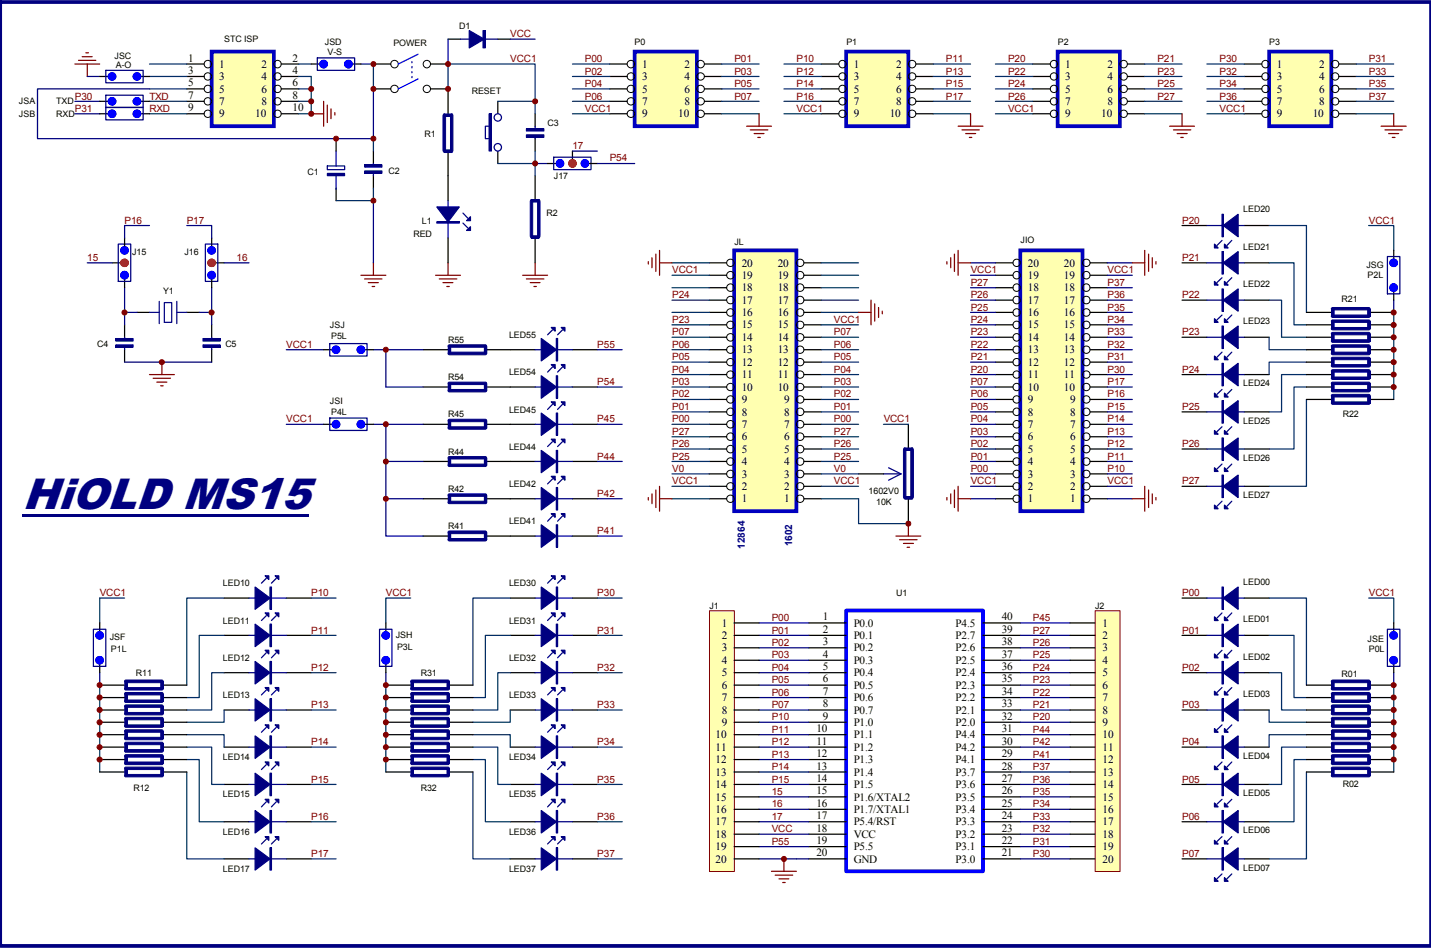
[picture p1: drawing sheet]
<svg xmlns="http://www.w3.org/2000/svg" width="297mm" height="197mm" viewBox="0 0 297 197" stroke-linecap="round" stroke-linejoin="round" font-family="sans-serif">
<defs><g id="words">
<text font-size="9.3" fill="#000080" x="4.7" y="105.7">HiOLD MS15</text>
<g font-size="2.3">
<text x="39" y="12.8">1</text>
<text x="39" y="15.4">3</text>
<text x="39" y="17.9">5</text>
<text x="45.5" y="14.1">1</text>
<text x="45.5" y="16.6">3</text>
<text x="54.3" y="14.1">2</text>
<text x="54.3" y="16.6">4</text>
<text x="60.7" y="12.8">2</text>
<text x="60.7" y="15.4">4</text>
<text x="60.7" y="17.9">6</text>
<text x="133.3" y="14.1">1</text>
<text x="133.3" y="16.6">3</text>
<text x="142.1" y="14.1">2</text>
<text x="142.1" y="16.6">4</text>
<text x="177.2" y="14.1">1</text>
<text x="177.2" y="16.6">3</text>
<text x="186" y="14.1">2</text>
<text x="186" y="16.6">4</text>
<text x="221.1" y="14.1">1</text>
<text x="221.1" y="16.6">3</text>
<text x="229.9" y="14.1">2</text>
<text x="229.9" y="16.6">4</text>
<text x="265" y="14.1">1</text>
<text x="265" y="16.6">3</text>
<text x="273.8" y="14.1">2</text>
<text x="273.8" y="16.6">4</text>
<text x="39" y="20.5">7</text>
<text x="39" y="23.1">9</text>
<text x="45.5" y="19.2">5</text>
<text x="45.5" y="21.8">7</text>
<text x="54.3" y="19.2">6</text>
<text x="54.3" y="21.8">8</text>
<text x="60.7" y="23.1">10</text>
<text x="60.7" y="20.5">8</text>
<text x="133.3" y="19.2">5</text>
<text x="133.3" y="21.8">7</text>
<text x="142.1" y="19.2">6</text>
<text x="142.1" y="21.8">8</text>
<text x="177.2" y="19.2">5</text>
<text x="177.2" y="21.8">7</text>
<text x="186" y="19.2">6</text>
<text x="186" y="21.8">8</text>
<text x="221.1" y="19.2">5</text>
<text x="221.1" y="21.8">7</text>
<text x="229.9" y="19.2">6</text>
<text x="229.9" y="21.8">8</text>
<text x="265" y="19.2">5</text>
<text x="265" y="21.8">7</text>
<text x="273.8" y="19.2">6</text>
<text x="273.8" y="21.8">8</text>
<text x="45.5" y="24.4">9</text>
<text x="53" y="24.4">10</text>
<text x="133.3" y="24.4">9</text>
<text x="140.8" y="24.4">10</text>
<text x="177.2" y="24.4">9</text>
<text x="184.7" y="24.4">10</text>
<text x="221.1" y="24.4">9</text>
<text x="228.6" y="24.4">10</text>
<text x="265" y="24.4">9</text>
<text x="272.5" y="24.4">10</text>
<text x="154" y="55.3">20</text>
<text x="154" y="57.9">19</text>
<text x="161.5" y="55.3">20</text>
<text x="161.5" y="57.9">19</text>
<text x="213.4" y="55.3">20</text>
<text x="213.4" y="57.9">19</text>
<text x="220.8" y="55.3">20</text>
<text x="220.8" y="57.9">19</text>
<text x="154" y="60.5">18</text>
<text x="154" y="63.1">17</text>
<text x="154" y="65.6">16</text>
<text x="161.5" y="60.5">18</text>
<text x="161.5" y="63.1">17</text>
<text x="161.5" y="65.6">16</text>
<text x="213.4" y="60.5">18</text>
<text x="213.4" y="63.1">17</text>
<text x="213.4" y="65.6">16</text>
<text x="220.8" y="60.5">18</text>
<text x="220.8" y="63.1">17</text>
<text x="220.8" y="65.6">16</text>
<text x="154" y="68.2">15</text>
<text x="154" y="70.8">14</text>
<text x="161.5" y="68.2">15</text>
<text x="161.5" y="70.8">14</text>
<text x="213.4" y="68.2">15</text>
<text x="213.4" y="70.8">14</text>
<text x="220.8" y="68.2">15</text>
<text x="220.8" y="70.8">14</text>
<text x="154" y="73.4">13</text>
<text x="154" y="75.9">12</text>
<text x="161.5" y="73.4">13</text>
<text x="161.5" y="75.9">12</text>
<text x="213.4" y="73.4">13</text>
<text x="213.4" y="75.9">12</text>
<text x="220.8" y="73.4">13</text>
<text x="220.8" y="75.9">12</text>
<text x="154" y="78.5">11</text>
<text x="154" y="81.1">10</text>
<text x="154" y="83.7">9</text>
<text x="161.5" y="78.5">11</text>
<text x="161.5" y="81.1">10</text>
<text x="162.8" y="83.7">9</text>
<text x="213.4" y="78.5">11</text>
<text x="213.4" y="81.1">10</text>
<text x="213.4" y="83.7">9</text>
<text x="220.8" y="78.5">11</text>
<text x="220.8" y="81.1">10</text>
<text x="222.2" y="83.7">9</text>
<text x="154" y="86.3">8</text>
<text x="154" y="88.9">7</text>
<text x="162.8" y="86.3">8</text>
<text x="162.8" y="88.9">7</text>
<text x="213.4" y="86.3">8</text>
<text x="213.4" y="88.9">7</text>
<text x="222.2" y="86.3">8</text>
<text x="222.2" y="88.9">7</text>
<text x="154" y="91.4">6</text>
<text x="154" y="94">5</text>
<text x="162.8" y="91.4">6</text>
<text x="162.8" y="94">5</text>
<text x="213.4" y="91.4">6</text>
<text x="213.4" y="94">5</text>
<text x="222.2" y="91.4">6</text>
<text x="222.2" y="94">5</text>
<text x="154" y="96.6">4</text>
<text x="154" y="99.1">3</text>
<text x="154" y="101.7">2</text>
<text x="162.8" y="96.6">4</text>
<text x="162.8" y="99.1">3</text>
<text x="162.8" y="101.7">2</text>
<text x="213.4" y="96.6">4</text>
<text x="213.4" y="99.1">3</text>
<text x="213.4" y="101.7">2</text>
<text x="222.2" y="96.6">4</text>
<text x="222.2" y="99.1">3</text>
<text x="222.2" y="101.7">2</text>
<text x="154" y="104.3">1</text>
<text x="162.8" y="104.3">1</text>
<text x="213.4" y="104.3">1</text>
<text x="222.2" y="104.3">1</text>
<text x="149.9" y="130.1">1</text>
<text x="170.8" y="128.8">1</text>
<text x="170.8" y="131.4">2</text>
<text x="177.2" y="130.1">P0.0</text>
<text x="198.4" y="130.1">P4.5</text>
<text x="207.9" y="131.4">39</text>
<text x="207.9" y="128.8">40</text>
<text x="228.9" y="130.1">1</text>
<text x="149.9" y="132.7">2</text>
<text x="149.9" y="135.3">3</text>
<text x="149.9" y="137.8">4</text>
<text x="170.8" y="134">3</text>
<text x="170.8" y="136.5">4</text>
<text x="177.2" y="132.7">P0.1</text>
<text x="177.2" y="135.3">P0.2</text>
<text x="177.2" y="137.8">P0.3</text>
<text x="198.4" y="137.8">P2.5</text>
<text x="198.4" y="135.3">P2.6</text>
<text x="198.4" y="132.7">P2.7</text>
<text x="207.9" y="136.5">37</text>
<text x="207.9" y="134">38</text>
<text x="228.9" y="132.7">2</text>
<text x="228.9" y="135.3">3</text>
<text x="228.9" y="137.8">4</text>
<text x="149.9" y="140.4">5</text>
<text x="149.9" y="143">6</text>
<text x="170.8" y="139.1">5</text>
<text x="170.8" y="141.7">6</text>
<text x="177.2" y="140.4">P0.4</text>
<text x="177.2" y="143">P0.5</text>
<text x="198.4" y="143">P2.3</text>
<text x="198.4" y="140.4">P2.4</text>
<text x="207.9" y="141.7">35</text>
<text x="207.9" y="139.1">36</text>
<text x="228.9" y="140.4">5</text>
<text x="228.9" y="143">6</text>
<text x="149.9" y="145.6">7</text>
<text x="149.9" y="148.2">8</text>
<text x="170.8" y="144.3">7</text>
<text x="170.8" y="146.9">8</text>
<text x="170.8" y="149.4">9</text>
<text x="177.2" y="145.6">P0.6</text>
<text x="177.2" y="148.2">P0.7</text>
<text x="198.4" y="148.2">P2.1</text>
<text x="198.4" y="145.6">P2.2</text>
<text x="207.9" y="149.4">32</text>
<text x="207.9" y="146.9">33</text>
<text x="207.9" y="144.3">34</text>
<text x="228.9" y="145.6">7</text>
<text x="228.9" y="148.2">8</text>
<text x="148.5" y="153.3">10</text>
<text x="148.5" y="155.9">11</text>
<text x="149.9" y="150.7">9</text>
<text x="169.5" y="152">10</text>
<text x="169.5" y="154.6">11</text>
<text x="177.2" y="150.7">P1.0</text>
<text x="177.2" y="153.3">P1.1</text>
<text x="177.2" y="155.9">P1.2</text>
<text x="198.4" y="155.9">P4.2</text>
<text x="198.4" y="153.3">P4.4</text>
<text x="198.4" y="150.7">P2.0</text>
<text x="207.9" y="154.6">30</text>
<text x="207.9" y="152">31</text>
<text x="228.9" y="150.7">9</text>
<text x="228.9" y="153.3">10</text>
<text x="228.9" y="155.9">11</text>
<text x="148.5" y="158.5">12</text>
<text x="148.5" y="161">13</text>
<text x="169.5" y="157.2">12</text>
<text x="169.5" y="159.8">13</text>
<text x="177.2" y="158.5">P1.3</text>
<text x="177.2" y="161">P1.4</text>
<text x="198.4" y="161">P3.7</text>
<text x="198.4" y="158.5">P4.1</text>
<text x="207.9" y="159.8">28</text>
<text x="207.9" y="157.2">29</text>
<text x="228.9" y="158.5">12</text>
<text x="228.9" y="161">13</text>
<text x="148.5" y="163.6">14</text>
<text x="148.5" y="166.2">15</text>
<text x="169.5" y="162.3">14</text>
<text x="169.5" y="164.9">15</text>
<text x="169.5" y="167.5">16</text>
<text x="177.2" y="163.6">P1.5</text>
<text x="177.2" y="166.2">P1.6/XTAL2</text>
<text x="198.4" y="166.2">P3.5</text>
<text x="198.4" y="163.6">P3.6</text>
<text x="207.9" y="167.5">25</text>
<text x="207.9" y="164.9">26</text>
<text x="207.9" y="162.3">27</text>
<text x="228.9" y="163.6">14</text>
<text x="228.9" y="166.2">15</text>
<text x="148.5" y="168.8">16</text>
<text x="148.5" y="171.4">17</text>
<text x="148.5" y="173.9">18</text>
<text x="169.5" y="170.1">17</text>
<text x="169.5" y="172.6">18</text>
<text x="177.2" y="168.8">P1.7/XTAL1</text>
<text x="177.2" y="171.4">P5.4/RST</text>
<text x="177.2" y="173.9">VCC</text>
<text x="198.4" y="173.9">P3.2</text>
<text x="198.4" y="171.4">P3.3</text>
<text x="198.4" y="168.8">P3.4</text>
<text x="207.9" y="172.6">23</text>
<text x="207.9" y="170.1">24</text>
<text x="228.9" y="168.8">16</text>
<text x="228.9" y="171.4">17</text>
<text x="228.9" y="173.9">18</text>
<text x="148.5" y="176.5">19</text>
<text x="148.5" y="179.1">20</text>
<text x="169.5" y="175.2">19</text>
<text x="169.5" y="177.8">20</text>
<text x="177.2" y="176.5">P5.5</text>
<text x="177.2" y="179.1">GND</text>
<text x="198.4" y="179.1">P3.0</text>
<text x="198.4" y="176.5">P3.1</text>
<text x="207.9" y="177.8">21</text>
<text x="207.9" y="175.2">22</text>
<text x="228.9" y="176.5">19</text>
<text x="228.9" y="179.1">20</text>
</g>
<g font-size="2.1" fill="#800000">
<text x="105.9" y="7.7">VCC</text>
<text x="105.9" y="12.9">VCC1</text>
<text x="121.4" y="12.9">P00</text>
<text x="121.4" y="15.5">P02</text>
<text x="152.4" y="12.9">P01</text>
<text x="152.4" y="15.5">P03</text>
<text x="165.4" y="12.9">P10</text>
<text x="165.4" y="15.5">P12</text>
<text x="196.3" y="12.9">P11</text>
<text x="196.3" y="15.5">P13</text>
<text x="209.3" y="12.9">P20</text>
<text x="209.3" y="15.5">P22</text>
<text x="240.2" y="12.9">P21</text>
<text x="240.2" y="15.5">P23</text>
<text x="253.1" y="12.9">P30</text>
<text x="253.1" y="15.5">P32</text>
<text x="284.1" y="12.9">P31</text>
<text x="284.1" y="15.5">P33</text>
<text x="15.5" y="20.7">P30</text>
<text x="15.5" y="23.2">P31</text>
<text x="31" y="20.7">TXD</text>
<text x="31" y="23.2">RXD</text>
<text x="121.4" y="18.1">P04</text>
<text x="121.4" y="20.7">P06</text>
<text x="121.4" y="23.2">VCC1</text>
<text x="152.4" y="18.1">P05</text>
<text x="152.4" y="20.7">P07</text>
<text x="165.4" y="23.2">VCC1</text>
<text x="165.4" y="18.1">P14</text>
<text x="165.4" y="20.7">P16</text>
<text x="196.3" y="18.1">P15</text>
<text x="196.3" y="20.7">P17</text>
<text x="209.3" y="18.1">P24</text>
<text x="209.3" y="20.7">P26</text>
<text x="209.3" y="23.2">VCC1</text>
<text x="240.2" y="18.1">P25</text>
<text x="240.2" y="20.7">P27</text>
<text x="253.1" y="18.1">P34</text>
<text x="253.1" y="20.7">P36</text>
<text x="253.1" y="23.2">VCC1</text>
<text x="284.1" y="18.1">P35</text>
<text x="284.1" y="20.7">P37</text>
<text x="118.8" y="30.9">17</text>
<text x="126.6" y="33.5">P54</text>
<text x="25.9" y="46.4">P16</text>
<text x="38.8" y="46.4">P17</text>
<text x="245.4" y="46.4">P20</text>
<text x="284.1" y="46.4">VCC1</text>
<text x="18.1" y="54.1">15</text>
<text x="49.1" y="54.1">16</text>
<text x="139.5" y="56.7">VCC1</text>
<text x="201.5" y="56.7">VCC1</text>
<text x="201.5" y="59.3">P27</text>
<text x="229.9" y="56.7">VCC1</text>
<text x="229.9" y="59.3">P37</text>
<text x="245.4" y="54.1">P21</text>
<text x="139.5" y="61.9">P24</text>
<text x="201.5" y="64.5">P25</text>
<text x="201.5" y="61.9">P26</text>
<text x="229.9" y="64.5">P35</text>
<text x="229.9" y="61.9">P36</text>
<text x="245.4" y="61.9">P22</text>
<text x="139.5" y="67.1">P23</text>
<text x="139.5" y="69.6">P07</text>
<text x="173.1" y="69.6">P07</text>
<text x="173.1" y="67.1">VCC1</text>
<text x="201.5" y="69.6">P23</text>
<text x="201.5" y="67.1">P24</text>
<text x="229.9" y="69.6">P33</text>
<text x="229.9" y="67.1">P34</text>
<text x="245.4" y="69.6">P23</text>
<text x="59.4" y="72.2">VCC1</text>
<text x="124" y="72.2">P55</text>
<text x="139.5" y="77.4">P04</text>
<text x="139.5" y="74.8">P05</text>
<text x="139.5" y="72.2">P06</text>
<text x="173.1" y="77.4">P04</text>
<text x="173.1" y="74.8">P05</text>
<text x="173.1" y="72.2">P06</text>
<text x="201.5" y="77.4">P20</text>
<text x="201.5" y="74.8">P21</text>
<text x="201.5" y="72.2">P22</text>
<text x="229.9" y="77.4">P30</text>
<text x="229.9" y="74.8">P31</text>
<text x="229.9" y="72.2">P32</text>
<text x="245.4" y="77.4">P24</text>
<text x="124" y="80">P54</text>
<text x="139.5" y="82.5">P02</text>
<text x="139.5" y="80">P03</text>
<text x="173.1" y="82.5">P02</text>
<text x="173.1" y="80">P03</text>
<text x="201.5" y="82.5">P06</text>
<text x="201.5" y="80">P07</text>
<text x="229.9" y="82.5">P16</text>
<text x="229.9" y="80">P17</text>
<text x="59.4" y="87.7">VCC1</text>
<text x="124" y="87.7">P45</text>
<text x="139.5" y="87.7">P00</text>
<text x="139.5" y="85.1">P01</text>
<text x="173.1" y="85.1">P01</text>
<text x="173.1" y="87.7">P00</text>
<text x="183.4" y="87.7">VCC1</text>
<text x="201.5" y="87.7">P04</text>
<text x="201.5" y="85.1">P05</text>
<text x="229.9" y="87.7">P14</text>
<text x="229.9" y="85.1">P15</text>
<text x="245.4" y="85.1">P25</text>
<text x="124" y="95.4">P44</text>
<text x="139.5" y="95.4">P25</text>
<text x="139.5" y="92.8">P26</text>
<text x="139.5" y="90.3">P27</text>
<text x="173.1" y="95.4">P25</text>
<text x="173.1" y="92.8">P26</text>
<text x="173.1" y="90.3">P27</text>
<text x="201.5" y="95.4">P01</text>
<text x="201.5" y="92.8">P02</text>
<text x="201.5" y="90.3">P03</text>
<text x="229.9" y="95.4">P11</text>
<text x="229.9" y="92.8">P12</text>
<text x="229.9" y="90.3">P13</text>
<text x="245.4" y="92.8">P26</text>
<text x="139.5" y="98">V0</text>
<text x="139.5" y="100.6">VCC1</text>
<text x="173.1" y="100.6">VCC1</text>
<text x="173.1" y="98">V0</text>
<text x="201.5" y="100.6">VCC1</text>
<text x="201.5" y="98">P00</text>
<text x="229.9" y="100.6">VCC1</text>
<text x="229.9" y="98">P10</text>
<text x="245.4" y="100.6">P27</text>
<text x="124" y="103.2">P42</text>
<text x="124" y="110.9">P41</text>
<text x="20.7" y="123.8">VCC1</text>
<text x="64.6" y="123.8">P10</text>
<text x="80.1" y="123.8">VCC1</text>
<text x="124" y="123.8">P30</text>
<text x="245.4" y="123.8">P00</text>
<text x="284.1" y="123.8">VCC1</text>
<text x="64.6" y="131.5">P11</text>
<text x="124" y="131.5">P31</text>
<text x="160.2" y="128.9">P00</text>
<text x="160.2" y="131.5">P01</text>
<text x="214.4" y="131.5">P27</text>
<text x="214.4" y="128.9">P45</text>
<text x="245.4" y="131.5">P01</text>
<text x="160.2" y="134.1">P02</text>
<text x="160.2" y="136.7">P03</text>
<text x="214.4" y="136.7">P25</text>
<text x="214.4" y="134.1">P26</text>
<text x="64.6" y="139.2">P12</text>
<text x="124" y="139.2">P32</text>
<text x="160.2" y="139.2">P04</text>
<text x="160.2" y="141.8">P05</text>
<text x="214.4" y="141.8">P23</text>
<text x="214.4" y="139.2">P24</text>
<text x="245.4" y="139.2">P02</text>
<text x="64.6" y="147">P13</text>
<text x="124" y="147">P33</text>
<text x="160.2" y="144.4">P06</text>
<text x="160.2" y="147">P07</text>
<text x="160.2" y="149.6">P10</text>
<text x="214.4" y="149.6">P20</text>
<text x="214.4" y="147">P21</text>
<text x="214.4" y="144.4">P22</text>
<text x="245.4" y="147">P03</text>
<text x="64.6" y="154.7">P14</text>
<text x="124" y="154.7">P34</text>
<text x="160.2" y="152.1">P11</text>
<text x="160.2" y="154.7">P12</text>
<text x="214.4" y="154.7">P42</text>
<text x="214.4" y="152.1">P44</text>
<text x="245.4" y="154.7">P04</text>
<text x="160.2" y="157.3">P13</text>
<text x="160.2" y="159.9">P14</text>
<text x="214.4" y="159.9">P37</text>
<text x="214.4" y="157.3">P41</text>
<text x="64.6" y="162.5">P15</text>
<text x="124" y="162.5">P35</text>
<text x="160.2" y="162.5">P15</text>
<text x="160.2" y="165.1">15</text>
<text x="160.2" y="167.6">16</text>
<text x="214.4" y="167.6">P34</text>
<text x="214.4" y="165.1">P35</text>
<text x="214.4" y="162.5">P36</text>
<text x="245.4" y="162.5">P05</text>
<text x="64.6" y="170.2">P16</text>
<text x="124" y="170.2">P36</text>
<text x="160.2" y="170.2">17</text>
<text x="160.2" y="172.8">VCC</text>
<text x="214.4" y="172.8">P32</text>
<text x="214.4" y="170.2">P33</text>
<text x="245.4" y="170.2">P06</text>
<text x="64.6" y="177.9">P17</text>
<text x="124" y="177.9">P37</text>
<text x="160.2" y="175.3">P55</text>
<text x="214.4" y="177.9">P30</text>
<text x="214.4" y="175.3">P31</text>
<text x="245.4" y="177.9">P07</text>
</g>
<g font-size="2.1" fill="#000080">
<text x="154.6" y="113.9" transform="rotate(-90 154.6 113.9)">12864</text>
<text x="164.4" y="113.4" transform="rotate(-90 164.4 113.4)">1602</text>
</g>
<g font-size="1.8">
<text x="95.3" y="6">D1</text>
<text x="46.5" y="8.8">STC ISP</text>
<text x="67.4" y="9.3">JSD</text>
<text x="68" y="11.3">V-S</text>
<text x="81.7" y="9.6">POWER</text>
<text x="131.7" y="9.3">P0</text>
<text x="175.7" y="9.3">P1</text>
<text x="219.6" y="9.3">P2</text>
<text x="263.5" y="9.3">P3</text>
<text x="23.8" y="12.1">JSC</text>
<text x="24" y="14.2">A-O</text>
<text x="3.9" y="21.7">JSA</text>
<text x="11.7" y="21.7">TXD</text>
<text x="97.9" y="19.6">RESET</text>
<text x="3.9" y="24.3">JSB</text>
<text x="11.7" y="24.3">RXD</text>
<text x="88.1" y="28.4">R1</text>
<text x="113.7" y="26.1">C3</text>
<text x="63.8" y="36.4">C1</text>
<text x="80.6" y="36.1">C2</text>
<text x="115" y="37.2">J17</text>
<text x="87.6" y="46.4">L1</text>
<text x="113.4" y="44.9">R2</text>
<text x="258.1" y="44.1">LED20</text>
<text x="27.4" y="52.9">J15</text>
<text x="38.3" y="52.9">J16</text>
<text x="85.8" y="49.3">RED</text>
<text x="152.4" y="50.8">JL</text>
<text x="211.8" y="50.5">JIO</text>
<text x="258.1" y="51.9">LED21</text>
<text x="258.1" y="59.6">LED22</text>
<text x="283.6" y="55.7">JSG</text>
<text x="283.9" y="57.8">P2L</text>
<text x="33.9" y="61.1">Y1</text>
<text x="278.5" y="62.7">R21</text>
<text x="20.2" y="72">C4</text>
<text x="46.8" y="72">C5</text>
<text x="68.5" y="68.1">JSJ</text>
<text x="68.7" y="70.4">P5L</text>
<text x="93" y="71.2">R55</text>
<text x="105.7" y="70.1">LED55</text>
<text x="258.1" y="67.3">LED23</text>
<text x="105.7" y="77.9">LED54</text>
<text x="68.5" y="83.8">JSI</text>
<text x="93" y="78.9">R54</text>
<text x="258.1" y="80.2">LED24</text>
<text x="68.7" y="86.1">P4L</text>
<text x="93" y="86.7">R45</text>
<text x="105.7" y="85.6">LED45</text>
<text x="258.1" y="87.9">LED25</text>
<text x="278.7" y="86.7">R22</text>
<text x="93" y="94.4">R44</text>
<text x="105.7" y="93.3">LED44</text>
<text x="258.1" y="95.7">LED26</text>
<text x="105.7" y="101.1">LED42</text>
<text x="93" y="102.1">R42</text>
<text x="180.3" y="102.7">1602V0</text>
<text x="181.9" y="104.9">10K</text>
<text x="258.1" y="103.4">LED27</text>
<text x="93" y="109.9">R41</text>
<text x="105.7" y="108.8">LED41</text>
<text x="46.3" y="121.7">LED10</text>
<text x="105.7" y="121.7">LED30</text>
<text x="186" y="123.8">U1</text>
<text x="258.1" y="121.5">LED00</text>
<text x="46.3" y="129.5">LED11</text>
<text x="105.7" y="129.5">LED31</text>
<text x="147.3" y="126.4">J1</text>
<text x="227.3" y="126.4">J2</text>
<text x="258.1" y="129.2">LED01</text>
<text x="22.8" y="132.8">JSF</text>
<text x="23" y="135.4">P1L</text>
<text x="46.3" y="137.2">LED12</text>
<text x="82.2" y="132.5">JSH</text>
<text x="82.4" y="134.9">P3L</text>
<text x="105.7" y="137.2">LED32</text>
<text x="258.1" y="136.9">LED02</text>
<text x="283.9" y="133.3">JSE</text>
<text x="284.1" y="135.4">P0L</text>
<text x="28.2" y="140.3">R11</text>
<text x="87.3" y="140.3">R31</text>
<text x="278.5" y="140.5">R01</text>
<text x="46.3" y="144.9">LED13</text>
<text x="105.7" y="144.9">LED33</text>
<text x="258.1" y="144.7">LED03</text>
<text x="46.3" y="157.8">LED14</text>
<text x="105.7" y="157.8">LED34</text>
<text x="258.1" y="157.6">LED04</text>
<text x="27.7" y="164.3">R12</text>
<text x="46.3" y="165.6">LED15</text>
<text x="87.3" y="164.3">R32</text>
<text x="105.7" y="165.6">LED35</text>
<text x="258.1" y="165.3">LED05</text>
<text x="278.7" y="163.5">R02</text>
<text x="46.3" y="173.3">LED16</text>
<text x="105.7" y="173.3">LED36</text>
<text x="258.1" y="173">LED06</text>
<text x="46.3" y="181">LED17</text>
<text x="105.7" y="181">LED37</text>
<text x="258.1" y="180.8">LED07</text>
</g>
</g></defs>
<path d="M25.9 67.4v2.6M25.9 72.6v2.6" fill="none" stroke="#000" stroke-width=".26"/>
<path d="M24 71.6h3.6v.5h-3.6z" fill-rule="evenodd" fill="#000080"/>
<path d="M24 71.6h3.6v.5h-3.6z" fill="none" stroke="#000080" stroke-width=".21"/>
<path d="M24 70.3h3.6v.5h-3.6z" fill-rule="evenodd" fill="#000080"/>
<path d="M24 70.3h3.6v.5h-3.6z" fill="none" stroke="#000080" stroke-width=".21"/>
<path d="M25.9 70v.5M25.9 71.8v.8" fill="none" stroke="#000080" stroke-width=".26"/>
<path d="M43.9 67.4v2.6M43.9 72.6v2.6" fill="none" stroke="#000" stroke-width=".26"/>
<path d="M42.1 71.6h3.6v.5h-3.6z" fill-rule="evenodd" fill="#000080"/>
<path d="M42.1 71.6h3.6v.5h-3.6z" fill="none" stroke="#000080" stroke-width=".21"/>
<path d="M42.1 70.3h3.6v.5h-3.6z" fill-rule="evenodd" fill="#000080"/>
<path d="M42.1 70.3h3.6v.5h-3.6z" fill="none" stroke="#000080" stroke-width=".21"/>
<path d="M43.9 70v.5M43.9 71.8v.8" fill="none" stroke="#000080" stroke-width=".26"/>
<path d="M31 77.8h5.2M31.8 78.5h3.6M32.6 79.3h2M33.6 75.2v2.6M33.4 80.1h.5" fill="none" stroke="#800000" stroke-width=".26"/>
<path d="M43.9 10.7h12.9v15.5h-12.9z" fill-rule="evenodd" fill="#ffffb0"/>
<path d="M43.9 10.7h13v15.5h-13z" fill="none" stroke="#0000bf" stroke-width=".77"/>
<g fill="none" stroke="#000" stroke-width=".21">
<circle cx="43.2" cy="13.3" r=".78"/>
<circle cx="43.2" cy="18.5" r=".78"/>
<circle cx="43.2" cy="15.9" r=".78"/>
<circle cx="57.6" cy="13.3" r=".77"/>
<circle cx="57.6" cy="18.5" r=".76"/>
<circle cx="57.6" cy="15.9" r=".76"/>
<circle cx="43.2" cy="21" r=".78"/>
<circle cx="43.2" cy="23.6" r=".78"/>
<circle cx="57.6" cy="23.6" r=".76"/>
<circle cx="57.6" cy="21" r=".76"/>
</g>
<path d="M38.8 13.3h3.6M38.8 15.9h3.6M38.8 18.5h3.6M58.4 13.3h3.6M58.4 15.9h3.6M58.4 18.5h3.6M38.8 21h3.6M38.8 23.6h3.6M58.4 21h3.6M58.4 23.6h3.6M77.5 31.4v2.6M77.5 36.5v2.6" fill="none" stroke="#000" stroke-width=".26"/>
<path d="M31 13.3h7.8M31 15.9h7.8M31 18.5h7.8M62 13.3h2.6M62 15.9h2.6M62 18.5h2.6M31 21h7.8M31 23.6h7.8M62 21h2.6M62 23.6h2.6" fill="none" stroke="#00395d" stroke-width=".26"/>
<path d="M64.6 23.6h2.6M67.2 21v5.2M67.9 21.8v3.6M68.7 22.6v2M69.5 23.4v.5" fill="none" stroke="#800000" stroke-width=".26"/>
<path d="M75.7 35.5h3.6v.5h-3.6z" fill-rule="evenodd" fill="#000080"/>
<path d="M75.7 35.5h3.6v.5h-3.6z" fill="none" stroke="#000080" stroke-width=".21"/>
<path d="M75.7 34.2h3.6v.5h-3.6z" fill-rule="evenodd" fill="#000080"/>
<path d="M75.7 34.2h3.6v.5h-3.6z" fill="none" stroke="#000080" stroke-width=".21"/>
<path d="M77.5 34v.5M77.5 35.7v.8" fill="none" stroke="#000080" stroke-width=".26"/>
<path d="M74.9 57.1h5.2M75.7 57.9h3.6M76.5 58.7h2M77.3 59.5h.5M77.5 54.6v2.5" fill="none" stroke="#800000" stroke-width=".26"/>
<path d="M131.7 10.7h12.9v15.5h-12.9z" fill-rule="evenodd" fill="#ffffb0"/>
<path d="M131.7 10.7h12.9v15.5h-12.9z" fill="none" stroke="#0000bf" stroke-width=".77"/>
<g fill="none" stroke="#000" stroke-width=".21">
<circle cx="131" cy="13.3" r=".77"/>
<circle cx="131" cy="18.5" r=".77"/>
<circle cx="131" cy="15.9" r=".77"/>
<circle cx="145.4" cy="13.3" r=".78"/>
<circle cx="145.4" cy="18.5" r=".78"/>
<circle cx="145.4" cy="15.9" r=".78"/>
<circle cx="131" cy="23.6" r=".77"/>
<circle cx="131" cy="21" r=".77"/>
<circle cx="145.4" cy="23.6" r=".78"/>
<circle cx="145.4" cy="21" r=".78"/>
</g>
<path d="M126.6 13.3h3.6M126.6 15.9h3.6M126.6 18.5h3.6M146.2 13.3h3.6M146.2 15.9h3.6M146.2 18.5h3.6M126.6 21h3.6M126.6 23.6h3.6M146.2 21h3.6M146.2 23.6h3.6" fill="none" stroke="#000" stroke-width=".26"/>
<path d="M118.8 13.3h7.8M118.8 15.9h7.8M118.8 18.5h7.8M149.8 13.3h7.8M149.8 15.9h7.8M149.8 18.5h7.8M118.8 21h7.8M118.8 23.6h7.8M149.8 21h7.8M149.8 23.6h7.8" fill="none" stroke="#00395d" stroke-width=".26"/>
<path d="M155 26.2h5.1M155.7 27h3.7M156.5 27.7h2.1M157.3 28.5h.5M157.6 23.6v2.6" fill="none" stroke="#800000" stroke-width=".26"/>
<path d="M175.6 10.7h12.9v15.5h-12.9z" fill-rule="evenodd" fill="#ffffb0"/>
<path d="M175.6 10.7h12.9v15.5h-12.9z" fill="none" stroke="#0000bf" stroke-width=".77"/>
<g fill="none" stroke="#000" stroke-width=".21">
<circle cx="174.9" cy="13.3" r=".77"/>
<circle cx="174.9" cy="18.5" r=".76"/>
<circle cx="174.9" cy="15.9" r=".76"/>
<circle cx="189.3" cy="13.3" r=".78"/>
<circle cx="189.3" cy="18.5" r=".78"/>
<circle cx="189.3" cy="15.9" r=".78"/>
<circle cx="174.9" cy="21" r=".76"/>
<circle cx="174.9" cy="23.6" r=".76"/>
<circle cx="189.3" cy="23.6" r=".78"/>
<circle cx="189.3" cy="21" r=".78"/>
</g>
<path d="M170.5 13.3h3.6M170.5 15.9h3.6M170.5 18.5h3.6M190.1 13.3h3.6M190.1 15.9h3.6M190.1 18.5h3.6M170.5 21h3.6M170.5 23.6h3.6M190.1 21h3.6M190.1 23.6h3.6" fill="none" stroke="#000" stroke-width=".26"/>
<path d="M162.7 13.3h7.8M162.7 15.9h7.8M162.7 18.5h7.8M193.7 13.3h7.8M193.7 15.9h7.8M193.7 18.5h7.8M162.7 21h7.8M162.7 23.6h7.8M193.7 21h7.8M193.7 23.6h7.8" fill="none" stroke="#00395d" stroke-width=".26"/>
<path d="M198.9 26.2h5.1M199.7 27h3.6M200.4 27.7h2.1M201.2 28.5h.5M201.5 23.6v2.6" fill="none" stroke="#800000" stroke-width=".26"/>
<path d="M219.5 10.7h12.9v15.5h-12.9z" fill-rule="evenodd" fill="#ffffb0"/>
<path d="M219.5 10.7h12.9v15.5h-12.9z" fill="none" stroke="#0000bf" stroke-width=".77"/>
<g fill="none" stroke="#000" stroke-width=".21">
<circle cx="218.8" cy="13.3" r=".77"/>
<circle cx="218.8" cy="18.5" r=".76"/>
<circle cx="218.8" cy="15.9" r=".76"/>
<circle cx="233.2" cy="13.3" r=".77"/>
<circle cx="233.2" cy="18.5" r=".77"/>
<circle cx="233.2" cy="15.9" r=".77"/>
<circle cx="218.8" cy="21" r=".76"/>
<circle cx="218.8" cy="23.6" r=".76"/>
<circle cx="233.2" cy="21" r=".77"/>
<circle cx="233.2" cy="23.6" r=".77"/>
</g>
<path d="M214.4 13.3h3.6M214.4 15.9h3.6M214.4 18.5h3.6M234 13.3h3.6M234 15.9h3.6M234 18.5h3.6M214.4 21h3.6M214.4 23.6h3.6M234 21h3.6M234 23.6h3.6" fill="none" stroke="#000" stroke-width=".26"/>
<path d="M206.6 13.3h7.8M206.6 15.9h7.8M206.6 18.5h7.8M237.6 13.3h7.8M237.6 15.9h7.8M237.6 18.5h7.8M206.6 21h7.8M206.6 23.6h7.8M237.6 21h7.8M237.6 23.6h7.8" fill="none" stroke="#00395d" stroke-width=".26"/>
<path d="M242.8 26.2h5.1M243.6 27h3.6M244.3 27.7h2.1M245.1 28.5h.5M245.4 23.6v2.6" fill="none" stroke="#800000" stroke-width=".26"/>
<path d="M263.4 10.7h12.9v15.5h-12.9z" fill-rule="evenodd" fill="#ffffb0"/>
<path d="M263.4 10.7h12.9v15.5h-12.9z" fill="none" stroke="#0000bf" stroke-width=".77"/>
<g fill="none" stroke="#000" stroke-width=".21">
<circle cx="81.9" cy="13.3" r=".78"/>
<circle cx="81.9" cy="18.5" r=".78"/>
<circle cx="88.6" cy="13.3" r=".77"/>
<circle cx="88.6" cy="18.5" r=".76"/>
<circle cx="262.7" cy="13.3" r=".77"/>
<circle cx="262.7" cy="18.5" r=".76"/>
<circle cx="262.7" cy="15.9" r=".76"/>
<circle cx="277.1" cy="13.3" r=".77"/>
<circle cx="277.1" cy="18.5" r=".77"/>
<circle cx="277.1" cy="15.9" r=".77"/>
<circle cx="262.7" cy="21" r=".76"/>
<circle cx="262.7" cy="23.6" r=".76"/>
<circle cx="277.1" cy="21" r=".77"/>
<circle cx="277.1" cy="23.6" r=".77"/>
</g>
<g fill="none" stroke="#000" stroke-width=".26">
<path d="M77.5 13.3h3.6M77.5 18.5h3.6M89.4 13.3h3.6M89.4 18.5h3.6v5.1M258.3 13.3h3.6M258.3 15.9h3.6M258.3 18.5h3.6M277.9 13.3h3.6M277.9 15.9h3.6M277.9 18.5h3.6M93 31.4v5.1M258.3 21h3.6"/>
<path d="M258.3 23.6h3.6M277.9 21h3.6M277.9 23.6h3.6"/>
</g>
<path d="M250.5 13.3h7.8M250.5 15.9h7.8M250.5 18.5h7.8M281.5 13.3h7.8M281.5 15.9h7.8M281.5 18.5h7.8M250.5 21h7.8M250.5 23.6h7.8M281.5 21h7.8M281.5 23.6h7.8" fill="none" stroke="#00395d" stroke-width=".26"/>
<path d="M286.7 26.2h5.2M287.5 27h3.6M288.2 27.7h2.1M289 28.5h.6M289.3 23.6v2.6M90.4 57.1h5.2M91.2 57.9h3.6M91.9 58.7h2.1M92.7 59.5h.6M93 54.6v2.5" fill="none" stroke="#800000" stroke-width=".26"/>
<path d="M85.5 12.8v.2M85.5 13.8v.3M85.5 14.9v.2M85.5 15.9v.2M86.8 11.3l-4.1 2M86.8 16.4l-4.1 2.1" fill="none" stroke="#00f" stroke-width=".26"/>
<path d="M92.3 23.7h1.5v.5h-1.5z" fill="#000080"/>
<path d="M92.2 23.7h1.6v.5h-1.6z" fill="none" stroke="#000080" stroke-width=".21"/>
<path d="M92.3 31.2h1.5v.5h-1.5z" fill="#000080"/>
<path d="M92.2 31.1h1.6v.6h-1.6z" fill="none" stroke="#000080" stroke-width=".21"/>
<path d="M93.6 23.7h.3l.1 .4v7l-.2 .5-.3-.5v-7z" fill-rule="evenodd" fill="#000080"/>
<path d="M93.6 23.7h.3l.1 .4v7l-.2 .5-.3-.5v-7z" fill="none" stroke="#000080" stroke-width=".21"/>
<path d="M92.1 23.7h.3l.1 .4v7l-.3 .5-.3-.5v-7z" fill-rule="evenodd" fill="#000080"/>
<path d="M92.1 23.7h.3l.1 .4v7l-.3 .5-.3-.5v-7z" fill="none" stroke="#000080" stroke-width=".21"/>
<path d="M93 36.5v5.2M93 49.4v5.2" fill="none" stroke="#000" stroke-width=".26"/>
<path d="M93 41.7v7.7M96.1 46.3l1 1M96.1 44.2l1 1.1" fill="none" stroke="#000080" stroke-width=".26"/>
<path d="M90.7 43h4.6l-2.3 3.1z" fill="#000080"/>
<path d="M90.7 43h4.6l-2.3 3.1zM90.7 46.1h4.6v.2h-4.6z" fill="none" stroke="#000080" stroke-width=".26"/>
<path d="M90.7 46.2h4.6" fill="none" stroke="#000080" stroke-width=".25"/>
<path d="M96.9 47.8l.8-.7v.7z" fill="#000080"/>
<path d="M96.9 47.8l.8-.7v.7z" fill="none" stroke="#000080" stroke-width=".26"/>
<path d="M97.7 45v.8h-.8z" fill="#000080"/>
<path d="M97.7 45v.8h-.8z" fill="none" stroke="#000080" stroke-width=".26"/>
<path d="M152.4 52h12.9v54.1h-12.9z" fill-rule="evenodd" fill="#ffffb0"/>
<path d="M152.4 52h12.9v54.1h-12.9z" fill="none" stroke="#0000bf" stroke-width=".77"/>
<g fill="none" stroke="#000" stroke-width=".21">
<circle cx="151.6" cy="57.1" r=".78"/>
<circle cx="151.6" cy="59.7" r=".78"/>
<circle cx="151.6" cy="54.6" r=".77"/>
<circle cx="166.1" cy="57.1" r=".79"/>
<circle cx="166.1" cy="59.7" r=".79"/>
<circle cx="166.1" cy="54.6" r=".78"/>
<circle cx="151.6" cy="64.9" r=".78"/>
<circle cx="151.6" cy="62.3" r=".78"/>
<circle cx="151.6" cy="67.5" r=".77"/>
<circle cx="151.6" cy="70" r=".77"/>
<circle cx="151.6" cy="72.6" r=".77"/>
<circle cx="151.6" cy="75.2" r=".77"/>
<circle cx="151.6" cy="77.8" r=".77"/>
<circle cx="166.1" cy="64.9" r=".79"/>
<circle cx="166.1" cy="62.3" r=".79"/>
<circle cx="166.1" cy="70" r=".78"/>
<circle cx="166.1" cy="67.5" r=".78"/>
<circle cx="166.1" cy="72.6" r=".78"/>
<circle cx="166.1" cy="75.2" r=".78"/>
<circle cx="166.1" cy="77.8" r=".78"/>
<circle cx="151.6" cy="93.2" r=".78"/>
<circle cx="151.6" cy="90.7" r=".78"/>
<circle cx="151.6" cy="85.5" r=".78"/>
<circle cx="151.6" cy="88.1" r=".78"/>
<circle cx="151.6" cy="95.8" r=".77"/>
<circle cx="151.6" cy="98.4" r=".77"/>
<circle cx="151.6" cy="80.4" r=".77"/>
<circle cx="151.6" cy="82.9" r=".77"/>
<circle cx="166.1" cy="93.2" r=".79"/>
<circle cx="166.1" cy="90.7" r=".79"/>
<circle cx="166.1" cy="88.1" r=".79"/>
<circle cx="166.1" cy="85.5" r=".79"/>
<circle cx="166.1" cy="95.8" r=".78"/>
<circle cx="166.1" cy="98.4" r=".78"/>
<circle cx="166.1" cy="80.4" r=".78"/>
<circle cx="166.1" cy="82.9" r=".78"/>
<circle cx="151.6" cy="101" r=".77"/>
<circle cx="151.6" cy="103.6" r=".77"/>
<circle cx="166.1" cy="101" r=".78"/>
<circle cx="166.1" cy="103.6" r=".78"/>
</g>
<g fill="none" stroke="#000" stroke-width=".26">
<path d="M147.2 54.6h3.6M147.2 57.1h3.6M147.2 59.7h3.6M166.9 54.6h3.6M166.9 57.1h3.6M166.9 59.7h3.6M147.2 62.3h3.6M147.2 64.9h3.6M147.2 67.4h3.6M147.2 70h3.6M147.2 72.6h3.6M147.2 75.2h3.6"/>
<path d="M147.2 77.8h3.6M166.9 62.3h3.6M166.9 64.9h3.6M166.9 67.4h3.6M166.9 70h3.6M166.9 72.6h3.6M166.9 75.2h3.6M166.9 77.8h3.6M147.2 80.3h3.6M147.2 82.9h3.6M147.2 85.5h3.6M147.2 88.1h3.6"/>
<path d="M147.2 90.7h3.6M147.2 93.2h3.6M147.2 95.8h3.6M147.2 98.4h3.6M166.9 80.3h3.6M166.9 82.9h3.6M166.9 85.5h3.6M166.9 88.1h3.6M166.9 90.7h3.6M166.9 93.2h3.6M166.9 95.8h3.6M166.9 98.4h3.6"/>
<path d="M147.2 101h3.6M147.2 103.5h3.6M166.9 101h3.6M166.9 103.5h3.6M245.4 124.2h5.1M258.3 124.2h5.1"/>
</g>
<g fill="none" stroke="#00395d" stroke-width=".26">
<path d="M139.5 54.6h7.7M139.5 57.1h7.7M139.5 59.7h7.7M170.5 54.6h7.7M170.5 57.1h7.7M170.5 59.7h7.7M139.5 62.3h7.7M139.5 64.9h7.7M139.5 67.4h7.7M139.5 70h7.7M139.5 72.6h7.7M139.5 75.2h7.7"/>
<path d="M139.5 77.8h7.7M170.5 62.3h7.7M170.5 64.9h7.7M170.5 67.4h7.7M170.5 70h7.7M170.5 72.6h7.7M170.5 75.2h7.7M170.5 77.8h7.7M139.5 80.3h7.7M139.5 82.9h7.7M139.5 85.5h7.7M139.5 88.1h7.7"/>
<path d="M139.5 90.7h7.7M139.5 93.2h7.7M139.5 95.8h7.7M139.5 98.4h7.7M170.5 80.3h7.7M170.5 82.9h7.7M170.5 85.5h7.7M170.5 88.1h7.7M170.5 90.7h7.7M170.5 93.2h7.7M170.5 95.8h7.7M139.5 101h7.7"/>
<path d="M139.5 103.5h7.7M170.5 101h7.7M170.5 103.5h7.7"/>
</g>
<path d="M250.5 124.2h7.8M253.7 127.3l-1.1 1M255.7 127.3l-1 1" fill="none" stroke="#000080" stroke-width=".26"/>
<path d="M253.9 124.2l3.1-2.3v4.6z" fill="#000080"/>
<path d="M253.7 121.9h.2v4.6h-.2zM253.9 124.2l3.1-2.3v4.6z" fill="none" stroke="#000080" stroke-width=".26"/>
<path d="M253.8 121.9v4.6" fill="none" stroke="#000080" stroke-width=".25"/>
<path d="M252.1 128.1l.8 .7h-.8z" fill="#000080"/>
<path d="M252.1 128.1l.8 .7h-.8z" fill="none" stroke="#000080" stroke-width=".26"/>
<path d="M254.2 128.1l.7 .7h-.7z" fill="#000080"/>
<path d="M250.5 131.9h7.8M253.7 135l-1.1 1.1M254.2 128.1l.7 .7h-.7zM255.7 135l-1 1.1" fill="none" stroke="#000080" stroke-width=".26"/>
<path d="M77.5 13.3v5.2M93 13.3v5.2" fill="none" stroke="#00395d" stroke-width=".26"/>
<path d="M245.4 131.9h5.1M258.3 131.9h5.1" fill="none" stroke="#000" stroke-width=".26"/>
<path d="M253.9 131.9l3.1-2.3v4.6z" fill="#000080"/>
<path d="M253.7 129.6h.2v4.6h-.2zM253.9 131.9l3.1-2.3v4.6z" fill="none" stroke="#000080" stroke-width=".26"/>
<path d="M253.8 129.6v4.6" fill="none" stroke="#000080" stroke-width=".25"/>
<path d="M252.1 135.8l.8 .8h-.8z" fill="#000080"/>
<path d="M252.1 135.8l.8 .8h-.8z" fill="none" stroke="#000080" stroke-width=".26"/>
<path d="M254.2 135.8l.7 .8h-.7z" fill="#000080"/>
<path d="M250.5 139.7h7.8M254.2 135.8l.7 .8h-.7zM253.7 142.7l-1.1 1.1M255.7 142.7l-1 1.1" fill="none" stroke="#000080" stroke-width=".26"/>
<path d="M245.4 139.7h5.1M258.3 139.7h5.1" fill="none" stroke="#000" stroke-width=".26"/>
<path d="M253.9 139.7l3.1-2.4v4.7z" fill="#000080"/>
<path d="M253.7 137.3h.2v4.7h-.2zM253.9 139.7l3.1-2.4v4.7z" fill="none" stroke="#000080" stroke-width=".26"/>
<path d="M253.8 137.3v4.7" fill="none" stroke="#000080" stroke-width=".25"/>
<path d="M252.1 143.5l.8 .8h-.8z" fill="#000080"/>
<path d="M252.1 143.5l.8 .8h-.8z" fill="none" stroke="#000080" stroke-width=".26"/>
<path d="M254.2 143.5l.7 .8h-.7z" fill="#000080"/>
<path d="M250.5 147.4h7.8M253.7 150.5l-1.1 1M254.2 143.5l.7 .8h-.7zM255.7 150.5l-1 1" fill="none" stroke="#000080" stroke-width=".26"/>
<path d="M245.4 147.4h5.1M258.3 147.4h5.1" fill="none" stroke="#000" stroke-width=".26"/>
<path d="M253.9 147.4l3.1-2.3v4.6z" fill="#000080"/>
<path d="M253.7 145.1h.2v4.6h-.2zM253.9 147.4l3.1-2.3v4.6z" fill="none" stroke="#000080" stroke-width=".26"/>
<path d="M253.8 145.1v4.6" fill="none" stroke="#000080" stroke-width=".25"/>
<path d="M252.1 151.3l.8 .7h-.8z" fill="#000080"/>
<path d="M252.1 151.3l.8 .7h-.8z" fill="none" stroke="#000080" stroke-width=".26"/>
<path d="M254.2 151.3l.7 .7h-.7z" fill="#000080"/>
<path d="M250.5 155.1h7.8M253.7 158.2l-1.1 1.1M254.2 151.3l.7 .7h-.7zM255.7 158.2l-1 1.1" fill="none" stroke="#000080" stroke-width=".26"/>
<path d="M245.4 155.1h5.1M258.3 155.1h5.1" fill="none" stroke="#000" stroke-width=".26"/>
<path d="M253.9 155.1l3.1-2.3v4.6z" fill="#000080"/>
<path d="M253.7 152.8h.2v4.6h-.2zM253.9 155.1l3.1-2.3v4.6z" fill="none" stroke="#000080" stroke-width=".26"/>
<path d="M253.8 152.8v4.6" fill="none" stroke="#000080" stroke-width=".25"/>
<path d="M252.1 159l.8 .8h-.8z" fill="#000080"/>
<path d="M252.1 159l.8 .8h-.8z" fill="none" stroke="#000080" stroke-width=".26"/>
<path d="M254.2 159l.7 .8h-.7z" fill="#000080"/>
<path d="M254.2 159l.7 .8h-.7zM250.5 162.9h7.8M253.7 165.9l-1.1 1.1M255.7 165.9l-1 1.1" fill="none" stroke="#000080" stroke-width=".26"/>
<path d="M245.4 162.9h5.1M258.3 162.9h5.1" fill="none" stroke="#000" stroke-width=".26"/>
<path d="M253.9 162.9l3.1-2.4v4.7z" fill="#000080"/>
<path d="M253.7 160.5h.2v4.7h-.2zM253.9 162.9l3.1-2.4v4.7z" fill="none" stroke="#000080" stroke-width=".26"/>
<path d="M253.8 160.5v4.7" fill="none" stroke="#000080" stroke-width=".25"/>
<path d="M252.1 166.7l.8 .8h-.8z" fill="#000080"/>
<path d="M252.1 166.7l.8 .8h-.8z" fill="none" stroke="#000080" stroke-width=".26"/>
<path d="M254.2 166.7l.7 .8h-.7z" fill="#000080"/>
<path d="M250.5 170.6h7.8M253.7 173.7l-1.1 1M254.2 166.7l.7 .8h-.7zM255.7 173.7l-1 1" fill="none" stroke="#000080" stroke-width=".26"/>
<path d="M245.4 170.6h5.1M258.3 170.6h5.1" fill="none" stroke="#000" stroke-width=".26"/>
<path d="M253.9 170.6l3.1-2.3v4.6z" fill="#000080"/>
<path d="M253.7 168.3h.2v4.6h-.2zM253.9 170.6l3.1-2.3v4.6z" fill="none" stroke="#000080" stroke-width=".26"/>
<path d="M253.8 168.3v4.6" fill="none" stroke="#000080" stroke-width=".25"/>
<path d="M252.1 174.5l.8 .7h-.8z" fill="#000080"/>
<path d="M252.1 174.5l.8 .7h-.8z" fill="none" stroke="#000080" stroke-width=".26"/>
<path d="M254.2 174.5l.7 .7h-.7z" fill="#000080"/>
<path d="M250.5 178.3h7.8M254.2 174.5l.7 .7h-.7zM253.7 181.4l-1.1 1.1M255.7 181.4l-1 1.1" fill="none" stroke="#000080" stroke-width=".26"/>
<path d="M245.4 178.3h5.1M258.3 178.3h5.1" fill="none" stroke="#000" stroke-width=".26"/>
<path d="M253.9 178.3l3.1-2.3v4.6z" fill="#000080"/>
<path d="M253.7 176h.2v4.6h-.2zM253.9 178.3l3.1-2.3v4.6z" fill="none" stroke="#000080" stroke-width=".26"/>
<path d="M253.8 176v4.6" fill="none" stroke="#000080" stroke-width=".25"/>
<path d="M252.1 182.2l.8 .8h-.8z" fill="#000080"/>
<path d="M252.1 182.2l.8 .8h-.8z" fill="none" stroke="#000080" stroke-width=".26"/>
<path d="M254.2 182.2l.7 .8h-.7z" fill="#000080"/>
<path d="M250.5 46.8h7.8M253.7 49.9l-1.1 1.1M255.7 49.9l-1 1.1M254.2 182.2l.7 .8h-.7z" fill="none" stroke="#000080" stroke-width=".26"/>
<path d="M263.4 124.2h7.8v18M263.4 131.9h5.2v12.9h2.6M263.4 139.7h2.6v7.7h5.2M263.4 147.4v2.5h7.8M271.2 152.5h-7.8v2.6M271.2 155.1h-5.2v7.8h-2.6M271.2 157.7h-2.6v12.9h-5.2M289.3 142.2v18.1M271.2 160.3v18h-7.8" fill="none" stroke="#00395d" stroke-width=".26"/>
<path d="M245.4 46.8h5.1M258.3 46.8h5.1" fill="none" stroke="#000" stroke-width=".26"/>
<path d="M253.9 46.8l3.1-2.3v4.6z" fill="#000080"/>
<path d="M253.7 44.5h.2v4.6h-.2zM253.9 46.8l3.1-2.3v4.6z" fill="none" stroke="#000080" stroke-width=".26"/>
<path d="M253.8 44.5v4.6" fill="none" stroke="#000080" stroke-width=".25"/>
<path d="M252.1 50.7l.8 .8h-.8z" fill="#000080"/>
<path d="M252.1 50.7l.8 .8h-.8z" fill="none" stroke="#000080" stroke-width=".26"/>
<path d="M254.2 50.7l.7 .8h-.7z" fill="#000080"/>
<path d="M250.5 54.6h7.8M253.7 57.7l-1.1 1M254.2 50.7l.7 .8h-.7zM255.7 57.7l-1 1" fill="none" stroke="#000080" stroke-width=".26"/>
<path d="M245.4 54.6h5.1M258.3 54.6h5.1" fill="none" stroke="#000" stroke-width=".26"/>
<path d="M253.9 54.6l3.1-2.4v4.7z" fill="#000080"/>
<path d="M253.7 52.2h.2v4.7h-.2zM253.9 54.6l3.1-2.4v4.7z" fill="none" stroke="#000080" stroke-width=".26"/>
<path d="M253.8 52.2v4.7" fill="none" stroke="#000080" stroke-width=".25"/>
<path d="M252.1 58.4l.8 .8h-.8z" fill="#000080"/>
<path d="M252.1 58.4l.8 .8h-.8z" fill="none" stroke="#000080" stroke-width=".26"/>
<path d="M254.2 58.4l.7 .8h-.7z" fill="#000080"/>
<path d="M254.2 58.4l.7 .8h-.7zM250.5 62.3h7.8M253.7 65.4l-1.1 1M255.7 65.4l-1 1" fill="none" stroke="#000080" stroke-width=".26"/>
<path d="M245.4 62.3h5.1M258.3 62.3h5.1" fill="none" stroke="#000" stroke-width=".26"/>
<path d="M253.9 62.3l3.1-2.3v4.6z" fill="#000080"/>
<path d="M253.7 60h.2v4.6h-.2zM253.9 62.3l3.1-2.3v4.6z" fill="none" stroke="#000080" stroke-width=".26"/>
<path d="M253.8 60v4.6" fill="none" stroke="#000080" stroke-width=".25"/>
<path d="M252.1 66.2l.8 .7h-.8z" fill="#000080"/>
<path d="M252.1 66.2l.8 .7h-.8z" fill="none" stroke="#000080" stroke-width=".26"/>
<path d="M254.2 66.2l.7 .7h-.7z" fill="#000080"/>
<path d="M250.5 70h7.8M253.7 73.1l-1.1 1.1M254.2 66.2l.7 .7h-.7zM255.7 73.1l-1 1.1" fill="none" stroke="#000080" stroke-width=".26"/>
<path d="M245.4 70h5.1M258.3 70h5.1" fill="none" stroke="#000" stroke-width=".26"/>
<path d="M253.9 70l3.1-2.3v4.6z" fill="#000080"/>
<path d="M253.7 67.7h.2v4.6h-.2zM253.9 70l3.1-2.3v4.6z" fill="none" stroke="#000080" stroke-width=".26"/>
<path d="M253.8 67.7v4.6" fill="none" stroke="#000080" stroke-width=".25"/>
<path d="M252.1 73.9l.8 .8h-.8z" fill="#000080"/>
<path d="M252.1 73.9l.8 .8h-.8z" fill="none" stroke="#000080" stroke-width=".26"/>
<path d="M254.2 73.9l.7 .8h-.7z" fill="#000080"/>
<path d="M250.5 77.8h7.8M254.2 73.9l.7 .8h-.7zM253.7 80.9l-1.1 1M255.7 80.9l-1 1" fill="none" stroke="#000080" stroke-width=".26"/>
<path d="M245.4 77.8h5.1M258.3 77.8h5.1" fill="none" stroke="#000" stroke-width=".26"/>
<path d="M253.9 77.8l3.1-2.4v4.7z" fill="#000080"/>
<path d="M253.7 75.4h.2v4.7h-.2zM253.9 77.8l3.1-2.4v4.7z" fill="none" stroke="#000080" stroke-width=".26"/>
<path d="M253.8 75.4v4.7" fill="none" stroke="#000080" stroke-width=".25"/>
<path d="M252.1 81.6l.8 .8h-.8z" fill="#000080"/>
<path d="M252.1 81.6l.8 .8h-.8z" fill="none" stroke="#000080" stroke-width=".26"/>
<path d="M254.2 81.6l.7 .8h-.7z" fill="#000080"/>
<path d="M250.5 85.5h7.8M253.7 88.6l-1.1 1M254.2 81.6l.7 .8h-.7zM255.7 88.6l-1 1" fill="none" stroke="#000080" stroke-width=".26"/>
<path d="M245.4 85.5h5.1M258.3 85.5h5.1" fill="none" stroke="#000" stroke-width=".26"/>
<path d="M253.9 85.5l3.1-2.3v4.6z" fill="#000080"/>
<path d="M253.7 83.2h.2v4.6h-.2zM253.9 85.5l3.1-2.3v4.6z" fill="none" stroke="#000080" stroke-width=".26"/>
<path d="M253.8 83.2v4.6" fill="none" stroke="#000080" stroke-width=".25"/>
<path d="M252.1 89.4l.8 .7h-.8z" fill="#000080"/>
<path d="M252.1 89.4l.8 .7h-.8z" fill="none" stroke="#000080" stroke-width=".26"/>
<path d="M254.2 89.4l.7 .7h-.7z" fill="#000080"/>
<path d="M250.5 93.2h7.8M253.7 96.4l-1.1 1M254.2 89.4l.7 .7h-.7zM255.7 96.4l-1 1" fill="none" stroke="#000080" stroke-width=".26"/>
<path d="M245.4 93.2h5.1M258.3 93.2h5.1" fill="none" stroke="#000" stroke-width=".26"/>
<path d="M253.9 93.2l3.1-2.3v4.6z" fill="#000080"/>
<path d="M253.7 90.9h.2v4.6h-.2zM253.9 93.2l3.1-2.3v4.6z" fill="none" stroke="#000080" stroke-width=".26"/>
<path d="M253.8 90.9v4.6" fill="none" stroke="#000080" stroke-width=".25"/>
<path d="M252.1 97.1l.8 .8h-.8z" fill="#000080"/>
<path d="M252.1 97.1l.8 .8h-.8z" fill="none" stroke="#000080" stroke-width=".26"/>
<path d="M254.2 97.1l.7 .8h-.7z" fill="#000080"/>
<path d="M254.2 97.1l.7 .8h-.7zM250.5 101h7.8M253.7 104.1l-1.1 1M255.7 104.1l-1 1" fill="none" stroke="#000080" stroke-width=".26"/>
<path d="M245.4 101h5.1M258.3 101h5.1" fill="none" stroke="#000" stroke-width=".26"/>
<path d="M253.9 101l3.1-2.4v4.7z" fill="#000080"/>
<path d="M253.7 98.6h.2v4.7h-.2zM253.9 101l3.1-2.4v4.7z" fill="none" stroke="#000080" stroke-width=".26"/>
<path d="M253.8 98.6v4.7" fill="none" stroke="#000080" stroke-width=".25"/>
<path d="M252.1 104.9l.8 .7h-.8z" fill="#000080"/>
<path d="M252.1 104.9l.8 .7h-.8z" fill="none" stroke="#000080" stroke-width=".26"/>
<path d="M254.2 104.9l.7 .7h-.7z" fill="#000080"/>
<path d="M254.2 104.9l.7 .7h-.7zM111.1 178.3h7.7M114.7 174.2l-1 1M116.8 174.2l-1.1 1" fill="none" stroke="#000080" stroke-width=".26"/>
<path d="M263.4 46.8h7.8v18.1M263.4 54.6h5.2v12.8h2.6M263.4 62.3h2.6v7.7h5.2M263.4 70v2.6h7.8M271.2 75.2h-7.8v2.6M271.2 77.8h-5.2v7.7h-2.6M289.3 64.9v18M271.2 80.3h-2.6v12.9h-5.2M271.2 82.9v18.1h-7.8" fill="none" stroke="#00395d" stroke-width=".26"/>
<path d="M105.9 178.3h5.2M118.8 178.3h5.2" fill="none" stroke="#000" stroke-width=".26"/>
<path d="M112.3 176l3.2 2.3-3.2 2.3z" fill="#000080"/>
<path d="M112.3 176l3.2 2.3-3.2 2.3zM115.5 176h.2v4.6h-.2z" fill="none" stroke="#000080" stroke-width=".26"/>
<path d="M115.6 176v4.6" fill="none" stroke="#000080" stroke-width=".25"/>
<path d="M116.5 173.7h.8v.8z" fill="#000080"/>
<path d="M116.5 173.7h.8v.8z" fill="none" stroke="#000080" stroke-width=".26"/>
<path d="M114.4 173.7h.8v.8z" fill="#000080"/>
<path d="M111.1 170.6h7.7M114.4 173.7h.8v.8zM114.7 166.5l-1 1M116.8 166.5l-1.1 1" fill="none" stroke="#000080" stroke-width=".26"/>
<path d="M105.9 170.6h5.2M118.8 170.6h5.2" fill="none" stroke="#000" stroke-width=".26"/>
<path d="M112.3 168.3l3.2 2.3-3.2 2.3z" fill="#000080"/>
<path d="M112.3 168.3l3.2 2.3-3.2 2.3zM115.5 168.3h.2v4.6h-.2z" fill="none" stroke="#000080" stroke-width=".26"/>
<path d="M115.6 168.3v4.6" fill="none" stroke="#000080" stroke-width=".25"/>
<path d="M116.5 165.9h.8v.8z" fill="#000080"/>
<path d="M116.5 165.9h.8v.8z" fill="none" stroke="#000080" stroke-width=".26"/>
<path d="M114.4 165.9h.8v.8z" fill="#000080"/>
<path d="M114.7 158.8l-1 1M116.8 158.8l-1.1 1M111.1 162.9h7.7M114.4 165.9h.8v.8z" fill="none" stroke="#000080" stroke-width=".26"/>
<path d="M105.9 162.9h5.2M118.8 162.9h5.2" fill="none" stroke="#000" stroke-width=".26"/>
<path d="M112.3 160.5l3.2 2.4-3.2 2.3z" fill="#000080"/>
<path d="M112.3 160.5l3.2 2.4-3.2 2.3zM115.5 160.5h.2v4.7h-.2z" fill="none" stroke="#000080" stroke-width=".26"/>
<path d="M115.6 160.5v4.7" fill="none" stroke="#000080" stroke-width=".25"/>
<path d="M116.5 158.2h.8v.8z" fill="#000080"/>
<path d="M116.5 158.2h.8v.8z" fill="none" stroke="#000080" stroke-width=".26"/>
<path d="M114.4 158.2h.8v.8z" fill="#000080"/>
<path d="M111.1 155.1h7.7M114.4 158.2h.8v.8zM114.7 151l-1 1M116.8 151l-1.1 1" fill="none" stroke="#000080" stroke-width=".26"/>
<path d="M105.9 155.1h5.2M118.8 155.1h5.2" fill="none" stroke="#000" stroke-width=".26"/>
<path d="M112.3 152.8l3.2 2.3-3.2 2.3z" fill="#000080"/>
<path d="M112.3 152.8l3.2 2.3-3.2 2.3zM115.5 152.8h.2v4.6h-.2z" fill="none" stroke="#000080" stroke-width=".26"/>
<path d="M115.6 152.8v4.6" fill="none" stroke="#000080" stroke-width=".25"/>
<path d="M116.5 150.5h.8v.8z" fill="#000080"/>
<path d="M116.5 150.5h.8v.8z" fill="none" stroke="#000080" stroke-width=".26"/>
<path d="M114.4 150.5h.8v.8z" fill="#000080"/>
<path d="M111.1 147.4h7.7M114.4 150.5h.8v.8zM114.7 143.3l-1 1M116.8 143.3l-1.1 1" fill="none" stroke="#000080" stroke-width=".26"/>
<path d="M105.9 147.4h5.2M118.8 147.4h5.2" fill="none" stroke="#000" stroke-width=".26"/>
<path d="M112.3 145.1l3.2 2.3-3.2 2.3z" fill="#000080"/>
<path d="M112.3 145.1l3.2 2.3-3.2 2.3zM115.5 145.1h.2v4.6h-.2z" fill="none" stroke="#000080" stroke-width=".26"/>
<path d="M115.6 145.1v4.6" fill="none" stroke="#000080" stroke-width=".25"/>
<path d="M116.5 142.7h.8v.8z" fill="#000080"/>
<path d="M116.5 142.7h.8v.8z" fill="none" stroke="#000080" stroke-width=".26"/>
<path d="M114.4 142.7h.8v.8z" fill="#000080"/>
<path d="M111.1 139.7h7.7M114.7 135.5l-1 1.1M116.8 135.5l-1.1 1.1M114.4 142.7h.8v.8z" fill="none" stroke="#000080" stroke-width=".26"/>
<path d="M105.9 139.7h5.2M118.8 139.7h5.2" fill="none" stroke="#000" stroke-width=".26"/>
<path d="M112.3 137.3l3.2 2.4-3.2 2.3z" fill="#000080"/>
<path d="M112.3 137.3l3.2 2.4-3.2 2.3zM115.5 137.3h.2v4.7h-.2z" fill="none" stroke="#000080" stroke-width=".26"/>
<path d="M115.6 137.3v4.7" fill="none" stroke="#000080" stroke-width=".25"/>
<path d="M116.5 135h.8v.8z" fill="#000080"/>
<path d="M116.5 135h.8v.8z" fill="none" stroke="#000080" stroke-width=".26"/>
<path d="M114.4 135h.8v.8z" fill="#000080"/>
<path d="M111.1 131.9h7.7M114.4 135h.8v.8zM114.7 127.8l-1 1M116.8 127.8l-1.1 1" fill="none" stroke="#000080" stroke-width=".26"/>
<path d="M105.9 131.9h5.2M118.8 131.9h5.2" fill="none" stroke="#000" stroke-width=".26"/>
<path d="M112.3 129.6l3.2 2.3-3.2 2.3z" fill="#000080"/>
<path d="M112.3 129.6l3.2 2.3-3.2 2.3zM115.5 129.6h.2v4.6h-.2z" fill="none" stroke="#000080" stroke-width=".26"/>
<path d="M115.6 129.6v4.6" fill="none" stroke="#000080" stroke-width=".25"/>
<path d="M116.5 127.3h.8v.8z" fill="#000080"/>
<path d="M116.5 127.3h.8v.8z" fill="none" stroke="#000080" stroke-width=".26"/>
<path d="M114.4 127.3h.8v.8z" fill="#000080"/>
<path d="M111.1 124.2h7.7M114.4 127.3h.8v.8zM114.7 120.1l-1 1M116.8 120.1l-1.1 1" fill="none" stroke="#000080" stroke-width=".26"/>
<path d="M105.9 124.2h5.2M118.8 124.2h5.2" fill="none" stroke="#000" stroke-width=".26"/>
<path d="M112.3 121.9l3.2 2.3-3.2 2.3z" fill="#000080"/>
<path d="M112.3 121.9l3.2 2.3-3.2 2.3zM115.5 121.9h.2v4.6h-.2z" fill="none" stroke="#000080" stroke-width=".26"/>
<path d="M115.6 121.9v4.6" fill="none" stroke="#000080" stroke-width=".25"/>
<path d="M116.5 119.5h.8v.8z" fill="#000080"/>
<path d="M116.5 119.5h.8v.8z" fill="none" stroke="#000080" stroke-width=".26"/>
<path d="M114.4 119.5h.8v.8z" fill="#000080"/>
<path d="M114.4 119.5h.8v.8zM51.7 178.3h7.7M55.3 174.2l-1 1M57.4 174.2l-1.1 1" fill="none" stroke="#000080" stroke-width=".26"/>
<path d="M105.9 139.7h-2.6v7.7h-5.1M105.9 131.9h-5.2v12.9h-2.5M105.9 124.2h-7.7v18M80.1 142.2v18.1M98.2 157.7h2.5v12.9h5.2M98.2 155.1h5.1v7.8h2.6M98.2 152.5h7.7v2.6M105.9 147.4v2.5h-7.7M98.2 160.3v18h7.7" fill="none" stroke="#00395d" stroke-width=".26"/>
<path d="M46.5 178.3h5.2M59.4 178.3h5.2" fill="none" stroke="#000" stroke-width=".26"/>
<path d="M53 176l3 2.3-3 2.3z" fill="#000080"/>
<path d="M53 176l3 2.3-3 2.3zM56 176h.3v4.6h-.3z" fill="none" stroke="#000080" stroke-width=".26"/>
<path d="M56.2 176v4.6" fill="none" stroke="#000080" stroke-width=".3"/>
<path d="M57.1 173.7h.8v.8z" fill="#000080"/>
<path d="M57.1 173.7h.8v.8z" fill="none" stroke="#000080" stroke-width=".26"/>
<path d="M55 173.7h.8v.8z" fill="#000080"/>
<path d="M51.7 170.6h7.7M55 173.7h.8v.8zM55.3 166.5l-1 1M57.4 166.5l-1.1 1" fill="none" stroke="#000080" stroke-width=".26"/>
<path d="M46.5 170.6h5.2M59.4 170.6h5.2" fill="none" stroke="#000" stroke-width=".26"/>
<path d="M53 168.3l3 2.3-3 2.3z" fill="#000080"/>
<path d="M53 168.3l3 2.3-3 2.3zM56 168.3h.3v4.6h-.3z" fill="none" stroke="#000080" stroke-width=".26"/>
<path d="M56.2 168.3v4.6" fill="none" stroke="#000080" stroke-width=".3"/>
<path d="M57.1 165.9h.8v.8z" fill="#000080"/>
<path d="M57.1 165.9h.8v.8z" fill="none" stroke="#000080" stroke-width=".26"/>
<path d="M55 165.9h.8v.8z" fill="#000080"/>
<path d="M55.3 158.8l-1 1M57.4 158.8l-1.1 1M51.7 162.9h7.7M55 165.9h.8v.8z" fill="none" stroke="#000080" stroke-width=".26"/>
<path d="M46.5 162.9h5.2M59.4 162.9h5.2" fill="none" stroke="#000" stroke-width=".26"/>
<path d="M53 160.5l3 2.4-3 2.3z" fill="#000080"/>
<path d="M53 160.5l3 2.4-3 2.3zM56 160.5h.3v4.7h-.3z" fill="none" stroke="#000080" stroke-width=".26"/>
<path d="M56.2 160.5v4.7" fill="none" stroke="#000080" stroke-width=".3"/>
<path d="M57.1 158.2h.8v.8z" fill="#000080"/>
<path d="M57.1 158.2h.8v.8z" fill="none" stroke="#000080" stroke-width=".26"/>
<path d="M55 158.2h.8v.8z" fill="#000080"/>
<path d="M51.7 155.1h7.7M55 158.2h.8v.8zM55.3 151l-1 1M57.4 151l-1.1 1" fill="none" stroke="#000080" stroke-width=".26"/>
<path d="M46.5 155.1h5.2M59.4 155.1h5.2" fill="none" stroke="#000" stroke-width=".26"/>
<path d="M53 152.8l3 2.3-3 2.3z" fill="#000080"/>
<path d="M53 152.8l3 2.3-3 2.3zM56 152.8h.3v4.6h-.3z" fill="none" stroke="#000080" stroke-width=".26"/>
<path d="M56.2 152.8v4.6" fill="none" stroke="#000080" stroke-width=".3"/>
<path d="M57.1 150.5h.8v.8z" fill="#000080"/>
<path d="M57.1 150.5h.8v.8z" fill="none" stroke="#000080" stroke-width=".26"/>
<path d="M55 150.5h.8v.8z" fill="#000080"/>
<path d="M51.7 147.4h7.7M55 150.5h.8v.8zM55.3 143.3l-1 1M57.4 143.3l-1.1 1" fill="none" stroke="#000080" stroke-width=".26"/>
<path d="M46.5 147.4h5.2M59.4 147.4h5.2" fill="none" stroke="#000" stroke-width=".26"/>
<path d="M53 145.1l3 2.3-3 2.3z" fill="#000080"/>
<path d="M53 145.1l3 2.3-3 2.3zM56 145.1h.3v4.6h-.3z" fill="none" stroke="#000080" stroke-width=".26"/>
<path d="M56.2 145.1v4.6" fill="none" stroke="#000080" stroke-width=".3"/>
<path d="M57.1 142.7h.8v.8z" fill="#000080"/>
<path d="M57.1 142.7h.8v.8z" fill="none" stroke="#000080" stroke-width=".26"/>
<path d="M55 142.7h.8v.8z" fill="#000080"/>
<path d="M51.7 139.7h7.7M55.3 135.5l-1 1.1M57.4 135.5l-1.1 1.1M55 142.7h.8v.8z" fill="none" stroke="#000080" stroke-width=".26"/>
<path d="M46.5 139.7h5.2M59.4 139.7h5.2" fill="none" stroke="#000" stroke-width=".26"/>
<path d="M53 137.3l3 2.4-3 2.3z" fill="#000080"/>
<path d="M53 137.3l3 2.4-3 2.3zM56 137.3h.3v4.7h-.3z" fill="none" stroke="#000080" stroke-width=".26"/>
<path d="M56.2 137.3v4.7" fill="none" stroke="#000080" stroke-width=".3"/>
<path d="M57.1 135h.8v.8z" fill="#000080"/>
<path d="M57.1 135h.8v.8z" fill="none" stroke="#000080" stroke-width=".26"/>
<path d="M55 135h.8v.8z" fill="#000080"/>
<path d="M51.7 131.9h7.7M55 135h.8v.8zM55.3 127.8l-1 1M57.4 127.8l-1.1 1" fill="none" stroke="#000080" stroke-width=".26"/>
<path d="M46.5 131.9h5.2M59.4 131.9h5.2" fill="none" stroke="#000" stroke-width=".26"/>
<path d="M53 129.6l3 2.3-3 2.3z" fill="#000080"/>
<path d="M53 129.6l3 2.3-3 2.3zM56 129.6h.3v4.6h-.3z" fill="none" stroke="#000080" stroke-width=".26"/>
<path d="M56.2 129.6v4.6" fill="none" stroke="#000080" stroke-width=".3"/>
<path d="M57.1 127.3h.8v.8z" fill="#000080"/>
<path d="M57.1 127.3h.8v.8z" fill="none" stroke="#000080" stroke-width=".26"/>
<path d="M55 127.3h.8v.8z" fill="#000080"/>
<path d="M51.7 124.2h7.7M55 127.3h.8v.8zM55.3 120.1l-1 1M57.4 120.1l-1.1 1" fill="none" stroke="#000080" stroke-width=".26"/>
<path d="M46.5 124.2h5.2M59.4 124.2h5.2" fill="none" stroke="#000" stroke-width=".26"/>
<path d="M53 121.9l3 2.3-3 2.3z" fill="#000080"/>
<path d="M53 121.9l3 2.3-3 2.3zM56 121.9h.3v4.6h-.3z" fill="none" stroke="#000080" stroke-width=".26"/>
<path d="M56.2 121.9v4.6" fill="none" stroke="#000080" stroke-width=".3"/>
<path d="M57.1 119.5h.8v.8z" fill="#000080"/>
<path d="M57.1 119.5h.8v.8z" fill="none" stroke="#000080" stroke-width=".26"/>
<path d="M55 119.5h.8v.8z" fill="#000080"/>
<path d="M69.8 31.4v3.1M69.8 36.2v3.1M55 119.5h.8v.8z" fill="none" stroke="#000080" stroke-width=".26"/>
<g fill="none" stroke="#00395d" stroke-width=".26">
<path d="M284.1 46.8h5.2v5.2M178.2 103.5v5.2h10.3M25.9 124.2h-5.2v5.1M46.5 139.7h-2.6v7.7h-5.1M46.5 131.9h-5.1v12.9h-2.6M46.5 124.2h-7.7v18M64.6 124.2h5.2M64.6 131.9h5.2M64.6 139.7h5.2M85.3 124.2h-5.2v5.1M124 124.2h5.2M124 131.9h5.2"/>
<path d="M124 139.7h5.2M284.1 124.2h5.2v5.1M20.7 142.2v18.1M38.8 157.7h2.6v12.9h5.1M38.8 155.1h5.1v7.8h2.6M38.8 152.5h7.7v2.6M46.5 147.4v2.5h-7.7M64.6 147.4h5.2M64.6 155.1h5.2M124 147.4h5.2M124 155.1h5.2M38.8 160.3v18h7.7"/>
<path d="M64.6 162.9h5.2M64.6 170.6h5.2M64.6 178.3h5.2M124 162.9h5.2M124 170.6h5.2M124 178.3h5.2"/>
</g>
<g fill="none" stroke="#800000" stroke-width=".26">
<path d="M134.6 54.3v.5M135.3 53.5v2.1M136.1 52.7v3.6M136.9 52v5.1M136.9 54.6h2.6M178.2 64.9h2.6M180.8 62.3v5.1M181.6 63.1v3.6M182.4 63.8v2.1M183.1 64.6v.6M134.6 103.3v.5M135.3 102.5v2.1"/>
<path d="M136.1 101.7v3.7M136.9 101v5.1M136.9 103.5h2.6M186 111.3h5.1M186.7 112.1h3.7M187.5 112.8h2.1M188.3 113.6h.5M188.5 108.7v2.6"/>
</g>
<path d="M69.8 28.8v2.6M69.8 39.1v2.6" fill="none" stroke="#000" stroke-width=".26"/>
<path d="M67.9 36h3.6v.5h-3.6z" fill-rule="evenodd" fill="#000080"/>
<path d="M67.9 36h3.6v.5h-3.6z" fill="none" stroke="#000080" stroke-width=".21"/>
<path d="M67.9 34.5h3.6v.7h-3.6zM101.8 26.2h-1.1v2.6h1.1" fill="none" stroke="#000080" stroke-width=".26"/>
<path d="M77.5 39.1v2.6h-7.7M77.5 28.8v2.6" fill="none" stroke="#00395d" stroke-width=".26"/>
<path d="M103.3 21v2.6M103.3 31.4v2.6" fill="none" stroke="#000" stroke-width=".26"/>
<circle cx="103.3" cy="30.6" r=".77" fill="#fff"/>
<circle cx="103.3" cy="30.6" r=".77" fill="none" stroke="#000080" stroke-width=".26"/>
<circle cx="103.3" cy="24.4" r=".76" fill="#fff"/>
<circle cx="103.3" cy="24.4" r=".76" fill="none" stroke="#000080" stroke-width=".26"/>
<path d="M101.5 23.6h.5v7.8h-.5z" fill-rule="evenodd" fill="#000080"/>
<path d="M101.5 23.6h.5v7.8h-.5z" fill="none" stroke="#000080" stroke-width=".21"/>
<path d="M111.1 36.5v5.2M111.1 49.4v5.2" fill="none" stroke="#000" stroke-width=".26"/>
<path d="M110.4 49h1.5v.4h-1.5z" fill="#000080"/>
<path d="M110.4 48.9h1.5v.5h-1.5z" fill="none" stroke="#000080" stroke-width=".21"/>
<path d="M110.4 41.5h1.5v.5h-1.5z" fill="#000080"/>
<path d="M110.4 41.4h1.5v.6h-1.5z" fill="none" stroke="#000080" stroke-width=".21"/>
<path d="M110.2 41.5h.2l.2 .4v7l-.3 .5-.2-.5v-7z" fill-rule="evenodd" fill="#000080"/>
<path d="M110.2 41.5h.2l.2 .4v7l-.3 .5-.2-.5v-7z" fill="none" stroke="#000080" stroke-width=".21"/>
<path d="M111.7 41.5h.3l.1 .4v7l-.3 .5-.2-.5v-7z" fill-rule="evenodd" fill="#000080"/>
<path d="M111.7 41.5h.3l.1 .4v7l-.3 .5-.2-.5v-7z" fill="none" stroke="#000080" stroke-width=".21"/>
<path d="M64.6 15.9v7.7M93 13.3h18.1v7.7h-7.8M103.3 34h7.8v2.5" fill="none" stroke="#00395d" stroke-width=".26"/>
<path d="M108.5 57.1h5.2M109.3 57.9h3.6M110.1 58.7h2M110.8 59.5h.5M111.1 54.6v2.5M162.7 178.3v2.6M160.1 180.9h5.2M160.9 181.7h3.6M161.7 182.5h2M162.5 183.2h.5" fill="none" stroke="#800000" stroke-width=".26"/>
<path d="M93 8.1h2.6M103.3 8.1h2.6M28.4 64.9h2.6M38.8 64.9h2.6" fill="none" stroke="#000" stroke-width=".26"/>
<path d="M31 64.9h2.1M33.1 62.6v4.6M34.1 62.8h1.5v4.1h-1.5zM36.7 62.6v4.6M36.7 64.9h2.1" fill="none" stroke="#11037f" stroke-width=".26"/>
<path d="M95.6 8.1h7.7" fill="none" stroke="#000080" stroke-width=".26"/>
<path d="M97.4 6.4l3.1 1.7-3.1 1.8z" fill="#000080"/>
<path d="M97.4 6.4l3.1 1.7-3.1 1.8z" fill="none" stroke="#000080" stroke-width=".26"/>
<path d="M100.2 6.4h.5v3.5h-.5z" fill-rule="evenodd" fill="#000080"/>
<path d="M100.2 6.4h.5v3.5h-.5z" fill="none" stroke="#000080" stroke-width=".21"/>
<path d="M188.5 88.1v5.1M188.5 103.5v5.2" fill="none" stroke="#000" stroke-width=".26"/>
<path d="M187.9 103.1h1.5v.5h-1.5z" fill="#000080"/>
<path d="M187.8 103.1h1.6v.5h-1.6z" fill="none" stroke="#000080" stroke-width=".21"/>
<path d="M187.9 93h1.5v.5h-1.5z" fill="#000080"/>
<path d="M187.8 93h1.6v.5h-1.6z" fill="none" stroke="#000080" stroke-width=".21"/>
<path d="M187.6 93h.3l.1 .5v9.5l-.2 .5-.3-.5v-9.5z" fill-rule="evenodd" fill="#000080"/>
<path d="M187.6 93h.3l.1 .5v9.5l-.2 .5-.3-.5v-9.5z" fill="none" stroke="#000080" stroke-width=".21"/>
<path d="M189.2 93h.3l.1 .5v9.5l-.3 .5-.2-.5v-9.5z" fill-rule="evenodd" fill="#000080"/>
<path d="M189.2 93h.3l.1 .5v9.5l-.3 .5-.2-.5v-9.5z" fill="none" stroke="#000080" stroke-width=".21"/>
<path d="M187.9 103.1h1.5v.5h-1.5z" fill="#000080"/>
<path d="M187.8 103.1h1.6v.5h-1.6z" fill="none" stroke="#000080" stroke-width=".21"/>
<path d="M183.4 98.4h3.6M184.4 97.1l2.6 1.3M187 98.4l-2.6 1.3" fill="none" stroke="#000080" stroke-width=".26"/>
<path d="M111.1 23.6v2.6M111.1 28.8v2.6M178.2 98.4h5.2" fill="none" stroke="#000" stroke-width=".26"/>
<path d="M170.5 98.4h7.7M183.4 88.1h5.1" fill="none" stroke="#00395d" stroke-width=".26"/>
<path d="M109.3 26.7h3.6v.5h-3.6z" fill-rule="evenodd" fill="#000080"/>
<path d="M109.3 26.7h3.6v.5h-3.6z" fill="none" stroke="#000080" stroke-width=".21"/>
<path d="M109.3 28h3.6v.5h-3.6z" fill-rule="evenodd" fill="#000080"/>
<path d="M109.3 28h3.6v.5h-3.6z" fill="none" stroke="#000080" stroke-width=".21"/>
<path d="M111.1 26.2v.8M111.1 28.3v.5" fill="none" stroke="#000080" stroke-width=".26"/>
<path d="M111.1 21v2.6M111.1 31.4v2.6" fill="none" stroke="#00395d" stroke-width=".26"/>
<path d="M0 .4h297.1v196h-297.1z" fill="none" stroke="#000080" stroke-width=".77"/>
<path d="M4.7 106.8h59.5v.6h-59.5z" fill="#000080"/>
<path d="M25.9 75.2h18M28.4 64.9h-2.5v2.5M41.4 64.9h2.5v2.5" fill="none" stroke="#000080" stroke-width=".26"/>
<path d="M15.5 13.3h5.2M16.3 12.5h3.6M17.1 11.8h2M17.8 11h.6M18.1 13.3v2.6" fill="none" stroke="#800000" stroke-width=".26"/>
<path d="M211.8 52h12.9v54.1h-12.9z" fill-rule="evenodd" fill="#ffffb0"/>
<path d="M211.8 52h12.9v54.1h-12.9z" fill="none" stroke="#0000bf" stroke-width=".77"/>
<g fill="none" stroke="#000" stroke-width=".21">
<circle cx="211" cy="59.7" r=".77"/>
<circle cx="211" cy="57.1" r=".77"/>
<circle cx="211" cy="54.6" r=".76"/>
<circle cx="225.5" cy="59.7" r=".78"/>
<circle cx="225.5" cy="57.1" r=".78"/>
<circle cx="225.5" cy="54.6" r=".77"/>
<circle cx="211" cy="64.9" r=".77"/>
<circle cx="211" cy="62.3" r=".77"/>
<circle cx="211" cy="70" r=".77"/>
<circle cx="211" cy="67.4" r=".77"/>
<circle cx="211" cy="72.6" r=".76"/>
<circle cx="211" cy="75.2" r=".76"/>
<circle cx="211" cy="77.8" r=".76"/>
<circle cx="225.5" cy="62.3" r=".78"/>
<circle cx="225.5" cy="64.9" r=".78"/>
<circle cx="225.5" cy="67.5" r=".78"/>
<circle cx="225.5" cy="70" r=".78"/>
<circle cx="225.5" cy="72.6" r=".77"/>
<circle cx="225.5" cy="77.8" r=".77"/>
<circle cx="225.5" cy="75.2" r=".77"/>
<circle cx="211" cy="93.2" r=".77"/>
<circle cx="211" cy="90.7" r=".77"/>
<circle cx="211" cy="85.5" r=".77"/>
<circle cx="211" cy="88.1" r=".77"/>
<circle cx="211" cy="95.8" r=".77"/>
<circle cx="211" cy="98.4" r=".77"/>
<circle cx="211" cy="80.3" r=".76"/>
<circle cx="211" cy="82.9" r=".76"/>
<circle cx="225.5" cy="90.7" r=".78"/>
<circle cx="225.5" cy="93.2" r=".78"/>
<circle cx="225.5" cy="85.5" r=".78"/>
<circle cx="225.5" cy="88.1" r=".78"/>
<circle cx="225.5" cy="95.8" r=".78"/>
<circle cx="225.5" cy="98.4" r=".78"/>
<circle cx="225.5" cy="82.9" r=".77"/>
<circle cx="225.5" cy="80.4" r=".77"/>
<circle cx="211" cy="101" r=".76"/>
<circle cx="211" cy="103.5" r=".76"/>
<circle cx="225.5" cy="101" r=".77"/>
<circle cx="225.5" cy="103.6" r=".77"/>
</g>
<g fill="none" stroke="#000" stroke-width=".26">
<path d="M206.6 54.6h3.7M206.6 57.1h3.7M206.6 59.7h3.7M226.3 54.6h3.6M226.3 57.1h3.6M226.3 59.7h3.6M206.6 62.3h3.7M206.6 64.9h3.7M206.6 67.4h3.7M206.6 70h3.7M206.6 72.6h3.7M206.6 75.2h3.7"/>
<path d="M206.6 77.8h3.7M226.3 62.3h3.6M226.3 64.9h3.6M226.3 67.4h3.6M226.3 70h3.6M226.3 72.6h3.6M226.3 75.2h3.6M226.3 77.8h3.6M206.6 80.3h3.7M206.6 82.9h3.7M206.6 85.5h3.7M206.6 88.1h3.7"/>
<path d="M206.6 90.7h3.7M206.6 93.2h3.7M206.6 95.8h3.7M206.6 98.4h3.7M226.3 80.3h3.6M226.3 82.9h3.6M226.3 85.5h3.6M226.3 88.1h3.6M226.3 90.7h3.6M226.3 93.2h3.6M226.3 95.8h3.6M226.3 98.4h3.6"/>
<path d="M206.6 101h3.7M206.6 103.5h3.7M226.3 101h3.6M226.3 103.5h3.6M20.7 142.2h5.2M33.6 142.2h5.2"/>
</g>
<g fill="none" stroke="#000080" stroke-width=".26">
<path d="M201.5 54.6h5.1M201.5 57.1h5.1M201.5 59.7h5.1M229.9 54.6h5.1M229.9 57.1h5.1M229.9 59.7h5.1M201.5 62.3h5.1M201.5 64.9h5.1M201.5 67.4h5.1M201.5 70h5.1M201.5 72.6h5.1M201.5 75.2h5.1"/>
<path d="M201.5 77.8h5.1M229.9 62.3h5.1M229.9 64.9h5.1M229.9 67.4h5.1M229.9 70h5.1M229.9 72.6h5.1M229.9 75.2h5.1M229.9 77.8h5.1M289.3 62.3v2.6M201.5 80.3h5.1M201.5 82.9h5.1M201.5 85.5h5.1"/>
<path d="M201.5 88.1h5.1M201.5 90.7h5.1M201.5 93.2h5.1M201.5 95.8h5.1M201.5 98.4h5.1M229.9 80.3h5.1M229.9 82.9h5.1M229.9 85.5h5.1M229.9 88.1h5.1M229.9 90.7h5.1M229.9 93.2h5.1M229.9 95.8h5.1"/>
<path d="M229.9 98.4h5.1M201.5 101h5.1M201.5 103.5h5.1M229.9 101h5.1M229.9 103.5h5.1M20.7 139.7v2.5M80.1 139.7v2.5M289.3 139.7v2.5"/>
</g>
<g fill="none" stroke="#800000" stroke-width=".26">
<path d="M196.6 54.3v.5M197.4 53.5v2.1M198.1 52.7v3.6M198.9 52v5.1M198.9 54.6h2.6M235 54.6h2.6M237.6 52v5.1M238.4 52.7v3.6M239.2 53.5v2.1M239.9 54.3v.5M196.6 103.3v.5M197.4 102.5v2.1"/>
<path d="M198.1 101.7v3.7M198.9 101v5.1M198.9 103.5h2.6M235 103.5h2.6M237.6 101v5.1M238.4 101.7v3.7M239.2 102.5v2.1M239.9 103.3v.5"/>
</g>
<path d="M25.9 141.5h.5v1.5h-.5z" fill="#000080"/>
<path d="M25.9 141.5h.5v1.5h-.5z" fill="none" stroke="#000080" stroke-width=".21"/>
<path d="M33.4 141.5h.5v1.5h-.5z" fill="#000080"/>
<path d="M33.4 141.5h.5v1.5h-.5z" fill="none" stroke="#000080" stroke-width=".21"/>
<path d="M26 141.2h7.6l.3 .2-.3 .3h-7.5l-.2-.1z" fill-rule="evenodd" fill="#000080"/>
<path d="M26 141.2h7.6l.3 .2-.3 .3h-7.5l-.2-.1z" fill="none" stroke="#000080" stroke-width=".21"/>
<path d="M26 142.8l7.6-.1 .3 .3-.3 .3h-7.5l-.2-.2z" fill-rule="evenodd" fill="#000080"/>
<path d="M26 142.8l7.6-.1 .3 .3-.3 .3h-7.5l-.2-.2z" fill="none" stroke="#000080" stroke-width=".21"/>
<path d="M20.7 144.8h5.2M33.6 144.8h5.2" fill="none" stroke="#000" stroke-width=".26"/>
<path d="M25.9 144.1h.5v1.5h-.5z" fill="#000080"/>
<path d="M25.9 144.1h.5v1.5h-.5z" fill="none" stroke="#000080" stroke-width=".21"/>
<path d="M33.4 144.1h.5v1.5h-.5z" fill="#000080"/>
<path d="M33.4 144.1h.5v1.5h-.5z" fill="none" stroke="#000080" stroke-width=".21"/>
<path d="M26 143.8h7.6l.3 .2-.3 .3h-7.5l-.2-.1z" fill-rule="evenodd" fill="#000080"/>
<path d="M26 143.8h7.6l.3 .2-.3 .3h-7.5l-.2-.1z" fill="none" stroke="#000080" stroke-width=".21"/>
<path d="M26 145.4l7.6-.1 .3 .3-.3 .2h-7.5l-.2-.1z" fill-rule="evenodd" fill="#000080"/>
<path d="M26 145.4l7.6-.1 .3 .3-.3 .2h-7.5l-.2-.1z" fill="none" stroke="#000080" stroke-width=".21"/>
<path d="M20.7 147.4h5.2M33.6 147.4h5.2" fill="none" stroke="#000" stroke-width=".26"/>
<path d="M25.9 146.7h.5v1.5h-.5z" fill="#000080"/>
<path d="M25.9 146.6h.5v1.6h-.5z" fill="none" stroke="#000080" stroke-width=".21"/>
<path d="M33.4 146.7h.5v1.5h-.5z" fill="#000080"/>
<path d="M33.4 146.6h.5v1.6h-.5z" fill="none" stroke="#000080" stroke-width=".21"/>
<path d="M26 146.4l7.6-.1 .3 .3-.3 .3h-7.5l-.2-.2z" fill-rule="evenodd" fill="#000080"/>
<path d="M26 146.4l7.6-.1 .3 .3-.3 .3h-7.5l-.2-.2z" fill="none" stroke="#000080" stroke-width=".21"/>
<path d="M25.9 148l.2-.1h7.5l.3 .3-.3 .2h-7.5l-.2-.1z" fill-rule="evenodd" fill="#000080"/>
<path d="M25.9 148l.2-.1h7.5l.3 .3-.3 .2h-7.5l-.2-.1z" fill="none" stroke="#000080" stroke-width=".21"/>
<path d="M20.7 149.9h5.2M33.6 149.9h5.2" fill="none" stroke="#000" stroke-width=".26"/>
<path d="M25.9 149.3h.5v1.5h-.5z" fill="#000080"/>
<path d="M25.9 149.2h.5v1.6h-.5z" fill="none" stroke="#000080" stroke-width=".21"/>
<path d="M33.4 149.3h.5v1.5h-.5z" fill="#000080"/>
<path d="M33.4 149.2h.5v1.6h-.5z" fill="none" stroke="#000080" stroke-width=".21"/>
<path d="M26 149l7.6-.1 .3 .3-.3 .2h-7.5l-.2-.1z" fill-rule="evenodd" fill="#000080"/>
<path d="M26 149l7.6-.1 .3 .3-.3 .2h-7.5l-.2-.1z" fill="none" stroke="#000080" stroke-width=".21"/>
<path d="M25.9 150.6l.2-.1h7.5l.3 .2-.3 .3h-7.5l-.2-.1z" fill-rule="evenodd" fill="#000080"/>
<path d="M25.9 150.6l.2-.1h7.5l.3 .2-.3 .3h-7.5l-.2-.1z" fill="none" stroke="#000080" stroke-width=".21"/>
<path d="M20.7 152.5h5.2M33.6 152.5h5.2" fill="none" stroke="#000" stroke-width=".26"/>
<path d="M25.9 151.8h.5v1.6h-.5z" fill="#000080"/>
<path d="M25.9 151.8h.5v1.6h-.5z" fill="none" stroke="#000080" stroke-width=".21"/>
<path d="M33.4 151.8h.5v1.6h-.5z" fill="#000080"/>
<path d="M33.4 151.8h.5v1.6h-.5z" fill="none" stroke="#000080" stroke-width=".21"/>
<path d="M26 151.5h7.6l.3 .3-.3 .2h-7.5l-.2-.1z" fill-rule="evenodd" fill="#000080"/>
<path d="M26 151.5h7.6l.3 .3-.3 .2h-7.5l-.2-.1z" fill="none" stroke="#000080" stroke-width=".21"/>
<path d="M25.9 153.2l.2-.1h7.5l.3 .2-.3 .3h-7.5l-.2-.1z" fill-rule="evenodd" fill="#000080"/>
<path d="M25.9 153.2l.2-.1h7.5l.3 .2-.3 .3h-7.5l-.2-.1z" fill="none" stroke="#000080" stroke-width=".21"/>
<path d="M20.7 155.1h5.2M33.6 155.1h5.2" fill="none" stroke="#000" stroke-width=".26"/>
<path d="M25.9 154.4h.5v1.5h-.5z" fill="#000080"/>
<path d="M25.9 154.4h.5v1.5h-.5z" fill="none" stroke="#000080" stroke-width=".21"/>
<path d="M33.4 154.4h.5v1.5h-.5z" fill="#000080"/>
<path d="M33.4 154.4h.5v1.5h-.5z" fill="none" stroke="#000080" stroke-width=".21"/>
<path d="M26 154.1h7.6l.3 .2-.3 .3h-7.5l-.2-.1z" fill-rule="evenodd" fill="#000080"/>
<path d="M26 154.1h7.6l.3 .2-.3 .3h-7.5l-.2-.1z" fill="none" stroke="#000080" stroke-width=".21"/>
<path d="M26 155.7l7.6-.1 .3 .3-.3 .3h-7.5l-.2-.2z" fill-rule="evenodd" fill="#000080"/>
<path d="M26 155.7l7.6-.1 .3 .3-.3 .3h-7.5l-.2-.2z" fill="none" stroke="#000080" stroke-width=".21"/>
<path d="M20.7 157.7h5.2M33.6 157.7h5.2" fill="none" stroke="#000" stroke-width=".26"/>
<path d="M25.9 157h.5v1.5h-.5z" fill="#000080"/>
<path d="M25.9 157h.5v1.5h-.5z" fill="none" stroke="#000080" stroke-width=".21"/>
<path d="M33.4 157h.5v1.5h-.5z" fill="#000080"/>
<path d="M33.4 157h.5v1.5h-.5z" fill="none" stroke="#000080" stroke-width=".21"/>
<path d="M26 156.7h7.6l.3 .2-.3 .3h-7.5l-.2-.1z" fill-rule="evenodd" fill="#000080"/>
<path d="M26 156.7h7.6l.3 .2-.3 .3h-7.5l-.2-.1z" fill="none" stroke="#000080" stroke-width=".21"/>
<path d="M26 158.2h7.6l.3 .3-.3 .3h-7.5l-.2-.2z" fill-rule="evenodd" fill="#000080"/>
<path d="M26 158.2h7.6l.3 .3-.3 .3h-7.5l-.2-.2z" fill="none" stroke="#000080" stroke-width=".21"/>
<path d="M20.7 160.3h5.2M33.6 160.3h5.2" fill="none" stroke="#000" stroke-width=".26"/>
<path d="M25.9 159.6h.5v1.5h-.5z" fill="#000080"/>
<path d="M25.9 159.6h.5v1.5h-.5z" fill="none" stroke="#000080" stroke-width=".21"/>
<path d="M33.4 159.6h.5v1.5h-.5z" fill="#000080"/>
<path d="M33.4 159.6h.5v1.5h-.5z" fill="none" stroke="#000080" stroke-width=".21"/>
<path d="M25.9 159.4l.2-.1h7.5l.3 .2-.3 .3h-7.5l-.2-.2z" fill-rule="evenodd" fill="#000080"/>
<path d="M25.9 159.4l.2-.1h7.5l.3 .2-.3 .3h-7.5l-.2-.2z" fill="none" stroke="#000080" stroke-width=".21"/>
<path d="M26 160.8h7.6l.3 .2-.3 .3h-7.5l-.2-.1z" fill-rule="evenodd" fill="#000080"/>
<path d="M26 160.8h7.6l.3 .2-.3 .3h-7.5l-.2-.1z" fill="none" stroke="#000080" stroke-width=".21"/>
<path d="M80.1 142.2h5.2M93 142.2h5.2" fill="none" stroke="#000" stroke-width=".26"/>
<path d="M85.3 141.5h.5v1.5h-.5z" fill="#000080"/>
<path d="M85.3 141.5h.5v1.5h-.5z" fill="none" stroke="#000080" stroke-width=".21"/>
<path d="M92.8 141.5h.5v1.5h-.5z" fill="#000080"/>
<path d="M92.8 141.5h.5v1.5h-.5z" fill="none" stroke="#000080" stroke-width=".21"/>
<path d="M85.3 141.3l7.7-.1 .3 .2-.3 .3h-7.5l-.2-.1z" fill-rule="evenodd" fill="#000080"/>
<path d="M85.3 141.3l7.7-.1 .3 .2-.3 .3h-7.5l-.2-.1z" fill="none" stroke="#000080" stroke-width=".21"/>
<path d="M85.3 142.8l7.7-.1 .3 .3-.3 .3h-7.5l-.2-.3z" fill-rule="evenodd" fill="#000080"/>
<path d="M85.3 142.8l7.7-.1 .3 .3-.3 .3h-7.5l-.2-.3z" fill="none" stroke="#000080" stroke-width=".21"/>
<path d="M80.1 144.8h5.2M93 144.8h5.2" fill="none" stroke="#000" stroke-width=".26"/>
<path d="M85.3 144.1h.5v1.5h-.5z" fill="#000080"/>
<path d="M85.3 144.1h.5v1.5h-.5z" fill="none" stroke="#000080" stroke-width=".21"/>
<path d="M92.8 144.1h.5v1.5h-.5z" fill="#000080"/>
<path d="M92.8 144.1h.5v1.5h-.5z" fill="none" stroke="#000080" stroke-width=".21"/>
<path d="M85.3 143.8h7.7l.3 .2-.3 .3h-7.5l-.2-.1z" fill-rule="evenodd" fill="#000080"/>
<path d="M85.3 143.8h7.7l.3 .2-.3 .3h-7.5l-.2-.1z" fill="none" stroke="#000080" stroke-width=".21"/>
<path d="M85.3 145.4l7.7-.1 .3 .3-.3 .2h-7.5l-.2-.2z" fill-rule="evenodd" fill="#000080"/>
<path d="M85.3 145.4l7.7-.1 .3 .3-.3 .2h-7.5l-.2-.2z" fill="none" stroke="#000080" stroke-width=".21"/>
<path d="M80.1 147.4h5.2M93 147.4h5.2" fill="none" stroke="#000" stroke-width=".26"/>
<path d="M85.3 146.7h.5v1.5h-.5z" fill="#000080"/>
<path d="M85.3 146.6h.5v1.6h-.5z" fill="none" stroke="#000080" stroke-width=".21"/>
<path d="M92.8 146.7h.5v1.5h-.5z" fill="#000080"/>
<path d="M92.8 146.6h.5v1.6h-.5z" fill="none" stroke="#000080" stroke-width=".21"/>
<path d="M85.3 146.4l7.7-.1 .3 .3-.3 .3h-7.5l-.2-.2z" fill-rule="evenodd" fill="#000080"/>
<path d="M85.3 146.4l7.7-.1 .3 .3-.3 .3h-7.5l-.2-.2z" fill="none" stroke="#000080" stroke-width=".21"/>
<path d="M85.3 148l.2-.1h7.5l.3 .3-.3 .2h-7.5l-.2-.1z" fill-rule="evenodd" fill="#000080"/>
<path d="M85.3 148l.2-.1h7.5l.3 .3-.3 .2h-7.5l-.2-.1z" fill="none" stroke="#000080" stroke-width=".21"/>
<path d="M80.1 149.9h5.2M93 149.9h5.2" fill="none" stroke="#000" stroke-width=".26"/>
<path d="M85.3 149.3h.5v1.5h-.5z" fill="#000080"/>
<path d="M85.3 149.2h.5v1.6h-.5z" fill="none" stroke="#000080" stroke-width=".21"/>
<path d="M92.8 149.3h.5v1.5h-.5z" fill="#000080"/>
<path d="M92.8 149.2h.5v1.6h-.5z" fill="none" stroke="#000080" stroke-width=".21"/>
<path d="M85.3 149l7.7-.1 .3 .3-.3 .2h-7.5l-.2-.2z" fill-rule="evenodd" fill="#000080"/>
<path d="M85.3 149l7.7-.1 .3 .3-.3 .2h-7.5l-.2-.2z" fill="none" stroke="#000080" stroke-width=".21"/>
<path d="M85.3 150.6l.2-.1h7.5l.3 .2-.3 .3h-7.5l-.2-.1z" fill-rule="evenodd" fill="#000080"/>
<path d="M85.3 150.6l.2-.1h7.5l.3 .2-.3 .3h-7.5l-.2-.1z" fill="none" stroke="#000080" stroke-width=".21"/>
<path d="M80.1 152.5h5.2M93 152.5h5.2" fill="none" stroke="#000" stroke-width=".26"/>
<path d="M85.3 151.8h.5v1.6h-.5z" fill="#000080"/>
<path d="M85.3 151.8h.5v1.6h-.5z" fill="none" stroke="#000080" stroke-width=".21"/>
<path d="M92.8 151.8h.5v1.6h-.5z" fill="#000080"/>
<path d="M92.8 151.8h.5v1.6h-.5z" fill="none" stroke="#000080" stroke-width=".21"/>
<path d="M85.3 151.6l7.7-.1 .3 .3-.3 .2h-7.5l-.2-.2z" fill-rule="evenodd" fill="#000080"/>
<path d="M85.3 151.6l7.7-.1 .3 .3-.3 .2h-7.5l-.2-.2z" fill="none" stroke="#000080" stroke-width=".21"/>
<path d="M85.3 153.2l.2-.1h7.5l.3 .2-.3 .3h-7.5l-.2-.1z" fill-rule="evenodd" fill="#000080"/>
<path d="M85.3 153.2l.2-.1h7.5l.3 .2-.3 .3h-7.5l-.2-.1z" fill="none" stroke="#000080" stroke-width=".21"/>
<path d="M80.1 155.1h5.2M93 155.1h5.2" fill="none" stroke="#000" stroke-width=".26"/>
<path d="M85.3 154.4h.5v1.5h-.5z" fill="#000080"/>
<path d="M85.3 154.4h.5v1.5h-.5z" fill="none" stroke="#000080" stroke-width=".21"/>
<path d="M92.8 154.4h.5v1.5h-.5z" fill="#000080"/>
<path d="M92.8 154.4h.5v1.5h-.5z" fill="none" stroke="#000080" stroke-width=".21"/>
<path d="M85.3 154.2l7.7-.1 .3 .2-.3 .3h-7.5l-.2-.3z" fill-rule="evenodd" fill="#000080"/>
<path d="M85.3 154.2l7.7-.1 .3 .2-.3 .3h-7.5l-.2-.3z" fill="none" stroke="#000080" stroke-width=".21"/>
<path d="M85.3 155.7l7.7-.1 .3 .3-.3 .3h-7.5l-.2-.3z" fill-rule="evenodd" fill="#000080"/>
<path d="M85.3 155.7l7.7-.1 .3 .3-.3 .3h-7.5l-.2-.3z" fill="none" stroke="#000080" stroke-width=".21"/>
<path d="M80.1 157.7h5.2M93 157.7h5.2" fill="none" stroke="#000" stroke-width=".26"/>
<path d="M85.3 157h.5v1.5h-.5z" fill="#000080"/>
<path d="M85.3 157h.5v1.5h-.5z" fill="none" stroke="#000080" stroke-width=".21"/>
<path d="M92.8 157h.5v1.5h-.5z" fill="#000080"/>
<path d="M92.8 157h.5v1.5h-.5z" fill="none" stroke="#000080" stroke-width=".21"/>
<path d="M85.3 156.8l7.7-.1 .3 .2-.3 .3h-7.5l-.2-.3z" fill-rule="evenodd" fill="#000080"/>
<path d="M85.3 156.8l7.7-.1 .3 .2-.3 .3h-7.5l-.2-.3z" fill="none" stroke="#000080" stroke-width=".21"/>
<path d="M85.3 158.3l7.7-.1 .3 .3-.3 .3h-7.5l-.2-.2z" fill-rule="evenodd" fill="#000080"/>
<path d="M85.3 158.3l7.7-.1 .3 .3-.3 .3h-7.5l-.2-.2z" fill="none" stroke="#000080" stroke-width=".21"/>
<path d="M80.1 160.3h5.2M93 160.3h5.2" fill="none" stroke="#000" stroke-width=".26"/>
<path d="M85.3 159.6h.5v1.5h-.5z" fill="#000080"/>
<path d="M85.3 159.6h.5v1.5h-.5z" fill="none" stroke="#000080" stroke-width=".21"/>
<path d="M92.8 159.6h.5v1.5h-.5z" fill="#000080"/>
<path d="M92.8 159.6h.5v1.5h-.5z" fill="none" stroke="#000080" stroke-width=".21"/>
<path d="M85.3 159.4l.2-.1h7.5l.3 .2-.3 .3h-7.5l-.2-.1z" fill-rule="evenodd" fill="#000080"/>
<path d="M85.3 159.4l.2-.1h7.5l.3 .2-.3 .3h-7.5l-.2-.1z" fill="none" stroke="#000080" stroke-width=".21"/>
<path d="M85.3 160.9l7.7-.1 .3 .2-.3 .3h-7.5l-.2-.1z" fill-rule="evenodd" fill="#000080"/>
<path d="M85.3 160.9l7.7-.1 .3 .2-.3 .3h-7.5l-.2-.1z" fill="none" stroke="#000080" stroke-width=".21"/>
<path d="M271.2 142.2h5.1M284.1 142.2h5.2" fill="none" stroke="#000" stroke-width=".26"/>
<path d="M276.4 141.5h.5v1.5h-.5z" fill="#000080"/>
<path d="M276.4 141.5h.5v1.5h-.5z" fill="none" stroke="#000080" stroke-width=".21"/>
<path d="M283.9 141.5h.5v1.5h-.5z" fill="#000080"/>
<path d="M283.9 141.5h.5v1.5h-.5z" fill="none" stroke="#000080" stroke-width=".21"/>
<path d="M276.4 141.3l.2-.1h7.5l.3 .2-.3 .3h-7.5l-.2-.1z" fill-rule="evenodd" fill="#000080"/>
<path d="M276.4 141.3l.2-.1h7.5l.3 .2-.3 .3h-7.5l-.2-.1z" fill="none" stroke="#000080" stroke-width=".21"/>
<path d="M276.4 142.9l.2-.2h7.5l.3 .3-.3 .3h-7.5l-.2-.2z" fill-rule="evenodd" fill="#000080"/>
<path d="M276.4 142.9l.2-.2h7.5l.3 .3-.3 .3h-7.5l-.2-.2z" fill="none" stroke="#000080" stroke-width=".21"/>
<path d="M271.2 144.8h5.1M284.1 144.8h5.2" fill="none" stroke="#000" stroke-width=".26"/>
<path d="M276.4 144.1h.5v1.5h-.5z" fill="#000080"/>
<path d="M276.4 144.1h.5v1.5h-.5z" fill="none" stroke="#000080" stroke-width=".21"/>
<path d="M283.9 144.1h.5v1.5h-.5z" fill="#000080"/>
<path d="M283.9 144.1h.5v1.5h-.5z" fill="none" stroke="#000080" stroke-width=".21"/>
<path d="M276.4 143.9l.2-.1h7.5l.3 .2-.3 .3h-7.5l-.2-.1z" fill-rule="evenodd" fill="#000080"/>
<path d="M276.4 143.9l.2-.1h7.5l.3 .2-.3 .3h-7.5l-.2-.1z" fill="none" stroke="#000080" stroke-width=".21"/>
<path d="M276.4 145.5l.2-.2h7.5l.3 .3-.3 .2h-7.5l-.2-.1z" fill-rule="evenodd" fill="#000080"/>
<path d="M276.4 145.5l.2-.2h7.5l.3 .3-.3 .2h-7.5l-.2-.1z" fill="none" stroke="#000080" stroke-width=".21"/>
<path d="M271.2 147.4h5.1M284.1 147.4h5.2" fill="none" stroke="#000" stroke-width=".26"/>
<path d="M276.4 146.7h.5v1.5h-.5z" fill="#000080"/>
<path d="M276.4 146.6h.5v1.6h-.5z" fill="none" stroke="#000080" stroke-width=".21"/>
<path d="M283.9 146.7h.5v1.5h-.5z" fill="#000080"/>
<path d="M283.9 146.6h.5v1.6h-.5z" fill="none" stroke="#000080" stroke-width=".21"/>
<path d="M276.4 146.5l.2-.2h7.5l.3 .3-.3 .3h-7.5l-.2-.2z" fill-rule="evenodd" fill="#000080"/>
<path d="M276.4 146.5l.2-.2h7.5l.3 .3-.3 .3h-7.5l-.2-.2z" fill="none" stroke="#000080" stroke-width=".21"/>
<path d="M276.4 148l.2-.1h7.5l.3 .3-.3 .2h-7.5l-.2-.1z" fill-rule="evenodd" fill="#000080"/>
<path d="M276.4 148l.2-.1h7.5l.3 .3-.3 .2h-7.5l-.2-.1z" fill="none" stroke="#000080" stroke-width=".21"/>
<path d="M271.2 149.9h5.1M284.1 149.9h5.2" fill="none" stroke="#000" stroke-width=".26"/>
<path d="M276.4 149.3h.5v1.5h-.5z" fill="#000080"/>
<path d="M276.4 149.2h.5v1.6h-.5z" fill="none" stroke="#000080" stroke-width=".21"/>
<path d="M283.9 149.3h.5v1.5h-.5z" fill="#000080"/>
<path d="M283.9 149.2h.5v1.6h-.5z" fill="none" stroke="#000080" stroke-width=".21"/>
<path d="M276.4 149.1l.2-.2h7.5l.3 .3-.3 .2h-7.5l-.2-.1z" fill-rule="evenodd" fill="#000080"/>
<path d="M276.4 149.1l.2-.2h7.5l.3 .3-.3 .2h-7.5l-.2-.1z" fill="none" stroke="#000080" stroke-width=".21"/>
<path d="M276.4 150.6l.2-.1h7.5l.3 .2-.3 .3h-7.5l-.2-.1z" fill-rule="evenodd" fill="#000080"/>
<path d="M276.4 150.6l.2-.1h7.5l.3 .2-.3 .3h-7.5l-.2-.1z" fill="none" stroke="#000080" stroke-width=".21"/>
<path d="M271.2 152.5h5.1M284.1 152.5h5.2" fill="none" stroke="#000" stroke-width=".26"/>
<path d="M276.4 151.8h.5v1.6h-.5z" fill="#000080"/>
<path d="M276.4 151.8h.5v1.6h-.5z" fill="none" stroke="#000080" stroke-width=".21"/>
<path d="M283.9 151.8h.5v1.6h-.5z" fill="#000080"/>
<path d="M283.9 151.8h.5v1.6h-.5z" fill="none" stroke="#000080" stroke-width=".21"/>
<path d="M276.4 151.6l.2-.1h7.5l.3 .3-.3 .2h-7.5l-.2-.1z" fill-rule="evenodd" fill="#000080"/>
<path d="M276.4 151.6l.2-.1h7.5l.3 .3-.3 .2h-7.5l-.2-.1z" fill="none" stroke="#000080" stroke-width=".21"/>
<path d="M276.4 153.2l.2-.1h7.5l.3 .2-.3 .3h-7.5l-.2-.1z" fill-rule="evenodd" fill="#000080"/>
<path d="M276.4 153.2l.2-.1h7.5l.3 .2-.3 .3h-7.5l-.2-.1z" fill="none" stroke="#000080" stroke-width=".21"/>
<path d="M271.2 155.1h5.1M284.1 155.1h5.2" fill="none" stroke="#000" stroke-width=".26"/>
<path d="M276.4 154.4h.5v1.5h-.5z" fill="#000080"/>
<path d="M276.4 154.4h.5v1.5h-.5z" fill="none" stroke="#000080" stroke-width=".21"/>
<path d="M283.9 154.4h.5v1.5h-.5z" fill="#000080"/>
<path d="M283.9 154.4h.5v1.5h-.5z" fill="none" stroke="#000080" stroke-width=".21"/>
<path d="M276.4 154.2l.2-.1h7.5l.3 .2-.3 .3h-7.5l-.2-.1z" fill-rule="evenodd" fill="#000080"/>
<path d="M276.4 154.2l.2-.1h7.5l.3 .2-.3 .3h-7.5l-.2-.1z" fill="none" stroke="#000080" stroke-width=".21"/>
<path d="M276.4 155.7l.2-.1h7.5l.3 .3-.3 .3h-7.5l-.2-.2z" fill-rule="evenodd" fill="#000080"/>
<path d="M276.4 155.7l.2-.1h7.5l.3 .3-.3 .3h-7.5l-.2-.2z" fill="none" stroke="#000080" stroke-width=".21"/>
<path d="M271.2 157.7h5.1M284.1 157.7h5.2" fill="none" stroke="#000" stroke-width=".26"/>
<path d="M276.4 157h.5v1.5h-.5z" fill="#000080"/>
<path d="M276.4 157h.5v1.5h-.5z" fill="none" stroke="#000080" stroke-width=".21"/>
<path d="M283.9 157h.5v1.5h-.5z" fill="#000080"/>
<path d="M283.9 157h.5v1.5h-.5z" fill="none" stroke="#000080" stroke-width=".21"/>
<path d="M276.4 156.8l.2-.1h7.5l.3 .2-.3 .3h-7.5l-.2-.1z" fill-rule="evenodd" fill="#000080"/>
<path d="M276.4 156.8l.2-.1h7.5l.3 .2-.3 .3h-7.5l-.2-.1z" fill="none" stroke="#000080" stroke-width=".21"/>
<path d="M276.4 158.3l.2-.1h7.5l.3 .3-.3 .3h-7.5l-.2-.2z" fill-rule="evenodd" fill="#000080"/>
<path d="M276.4 158.3l.2-.1h7.5l.3 .3-.3 .3h-7.5l-.2-.2z" fill="none" stroke="#000080" stroke-width=".21"/>
<path d="M271.2 160.3h5.1M284.1 160.3h5.2" fill="none" stroke="#000" stroke-width=".26"/>
<path d="M276.4 159.6h.5v1.5h-.5z" fill="#000080"/>
<path d="M276.4 159.6h.5v1.5h-.5z" fill="none" stroke="#000080" stroke-width=".21"/>
<path d="M283.9 159.6h.5v1.5h-.5z" fill="#000080"/>
<path d="M283.9 159.6h.5v1.5h-.5z" fill="none" stroke="#000080" stroke-width=".21"/>
<path d="M276.4 159.4l.2-.1h7.5l.3 .2-.3 .3h-7.5l-.2-.2z" fill-rule="evenodd" fill="#000080"/>
<path d="M276.4 159.4l.2-.1h7.5l.3 .2-.3 .3h-7.5l-.2-.2z" fill="none" stroke="#000080" stroke-width=".21"/>
<path d="M276.4 160.9l.2-.1h7.5l.3 .2-.3 .3h-7.5l-.2-.1z" fill-rule="evenodd" fill="#000080"/>
<path d="M276.4 160.9l.2-.1h7.5l.3 .2-.3 .3h-7.5l-.2-.1z" fill="none" stroke="#000080" stroke-width=".21"/>
<path d="M271.2 75.2h5.1M284.1 75.2h5.2" fill="none" stroke="#000" stroke-width=".26"/>
<path d="M276.4 74.5h.5v1.5h-.5z" fill="#000080"/>
<path d="M276.4 74.5h.5v1.5h-.5z" fill="none" stroke="#000080" stroke-width=".21"/>
<path d="M283.9 74.5h.5v1.5h-.5z" fill="#000080"/>
<path d="M283.9 74.5h.5v1.5h-.5z" fill="none" stroke="#000080" stroke-width=".21"/>
<path d="M276.4 74.3l.2-.1h7.5l.3 .2-.3 .3h-7.5l-.2-.2z" fill-rule="evenodd" fill="#000080"/>
<path d="M276.4 74.3l.2-.1h7.5l.3 .2-.3 .3h-7.5l-.2-.2z" fill="none" stroke="#000080" stroke-width=".21"/>
<path d="M276.4 75.8l.2-.1h7.5l.3 .2-.3 .3h-7.5l-.2-.1z" fill-rule="evenodd" fill="#000080"/>
<path d="M276.4 75.8l.2-.1h7.5l.3 .2-.3 .3h-7.5l-.2-.1z" fill="none" stroke="#000080" stroke-width=".21"/>
<path d="M271.2 77.8h5.1M284.1 77.8h5.2" fill="none" stroke="#000" stroke-width=".26"/>
<path d="M276.4 77.1h.5v1.5h-.5z" fill="#000080"/>
<path d="M276.4 77h.5v1.6h-.5z" fill="none" stroke="#000080" stroke-width=".21"/>
<path d="M283.9 77.1h.5v1.5h-.5z" fill="#000080"/>
<path d="M283.9 77h.5v1.6h-.5z" fill="none" stroke="#000080" stroke-width=".21"/>
<path d="M276.4 76.9l.2-.1h7.5l.3 .2-.3 .3h-7.5l-.2-.2z" fill-rule="evenodd" fill="#000080"/>
<path d="M276.4 76.9l.2-.1h7.5l.3 .2-.3 .3h-7.5l-.2-.2z" fill="none" stroke="#000080" stroke-width=".21"/>
<path d="M276.4 78.4l.2-.1h7.5l.3 .2-.3 .3h-7.5l-.2-.1z" fill-rule="evenodd" fill="#000080"/>
<path d="M276.4 78.4l.2-.1h7.5l.3 .2-.3 .3h-7.5l-.2-.1z" fill="none" stroke="#000080" stroke-width=".21"/>
<path d="M271.2 80.3h5.1M284.1 80.3h5.2" fill="none" stroke="#000" stroke-width=".26"/>
<path d="M276.4 79.7h.5v1.5h-.5z" fill="#000080"/>
<path d="M276.4 79.6h.5v1.6h-.5z" fill="none" stroke="#000080" stroke-width=".21"/>
<path d="M283.9 79.7h.5v1.5h-.5z" fill="#000080"/>
<path d="M283.9 79.6h.5v1.6h-.5z" fill="none" stroke="#000080" stroke-width=".21"/>
<path d="M276.4 79.4l.2-.1h7.5l.3 .3-.3 .2h-7.5l-.2-.1z" fill-rule="evenodd" fill="#000080"/>
<path d="M276.4 79.4l.2-.1h7.5l.3 .3-.3 .2h-7.5l-.2-.1z" fill="none" stroke="#000080" stroke-width=".21"/>
<path d="M276.4 81l.2-.1h7.5l.3 .2-.3 .3h-7.5l-.2-.2z" fill-rule="evenodd" fill="#000080"/>
<path d="M276.4 81l.2-.1h7.5l.3 .2-.3 .3h-7.5l-.2-.2z" fill="none" stroke="#000080" stroke-width=".21"/>
<path d="M271.2 82.9h5.1M284.1 82.9h5.2" fill="none" stroke="#000" stroke-width=".26"/>
<path d="M276.4 82.2h.5v1.5h-.5z" fill="#000080"/>
<path d="M276.4 82.2h.5v1.5h-.5z" fill="none" stroke="#000080" stroke-width=".21"/>
<path d="M283.9 82.2h.5v1.5h-.5z" fill="#000080"/>
<path d="M283.9 82.2h.5v1.5h-.5z" fill="none" stroke="#000080" stroke-width=".21"/>
<path d="M276.4 82l.2-.1h7.5l.3 .3-.3 .2h-7.5l-.2-.1z" fill-rule="evenodd" fill="#000080"/>
<path d="M276.4 82l.2-.1h7.5l.3 .3-.3 .2h-7.5l-.2-.1z" fill="none" stroke="#000080" stroke-width=".21"/>
<path d="M276.4 83.6l.2-.2h7.5l.3 .3-.3 .2h-7.5l-.2-.1z" fill-rule="evenodd" fill="#000080"/>
<path d="M276.4 83.6l.2-.2h7.5l.3 .3-.3 .2h-7.5l-.2-.1z" fill="none" stroke="#000080" stroke-width=".21"/>
<path d="M271.2 64.9h5.1M284.1 64.9h5.2" fill="none" stroke="#000" stroke-width=".26"/>
<path d="M276.4 64.2h.5v1.5h-.5z" fill="#000080"/>
<path d="M276.4 64.1h.5v1.6h-.5z" fill="none" stroke="#000080" stroke-width=".21"/>
<path d="M283.9 64.2h.5v1.5h-.5z" fill="#000080"/>
<path d="M283.9 64.1h.5v1.6h-.5z" fill="none" stroke="#000080" stroke-width=".21"/>
<path d="M276.4 64l.2-.2h7.5l.3 .3-.3 .2h-7.5l-.2-.1z" fill-rule="evenodd" fill="#000080"/>
<path d="M276.4 64l.2-.2h7.5l.3 .3-.3 .2h-7.5l-.2-.1z" fill="none" stroke="#000080" stroke-width=".21"/>
<path d="M276.4 65.5l.2-.1h7.5l.3 .3-.3 .2h-7.5l-.2-.1z" fill-rule="evenodd" fill="#000080"/>
<path d="M276.4 65.5l.2-.1h7.5l.3 .3-.3 .2h-7.5l-.2-.1z" fill="none" stroke="#000080" stroke-width=".21"/>
<path d="M271.2 67.4h5.1M284.1 67.4h5.2" fill="none" stroke="#000" stroke-width=".26"/>
<path d="M276.4 66.8h.5v1.5h-.5z" fill="#000080"/>
<path d="M276.4 66.7h.5v1.6h-.5z" fill="none" stroke="#000080" stroke-width=".21"/>
<path d="M283.9 66.8h.5v1.5h-.5z" fill="#000080"/>
<path d="M283.9 66.7h.5v1.6h-.5z" fill="none" stroke="#000080" stroke-width=".21"/>
<path d="M276.4 66.6l.2-.2h7.5l.3 .3-.3 .2h-7.5l-.2-.1z" fill-rule="evenodd" fill="#000080"/>
<path d="M276.4 66.6l.2-.2h7.5l.3 .3-.3 .2h-7.5l-.2-.1z" fill="none" stroke="#000080" stroke-width=".21"/>
<path d="M276.4 68.1l.2-.1h7.5l.3 .2-.3 .3h-7.5l-.2-.1z" fill-rule="evenodd" fill="#000080"/>
<path d="M276.4 68.1l.2-.1h7.5l.3 .2-.3 .3h-7.5l-.2-.1z" fill="none" stroke="#000080" stroke-width=".21"/>
<path d="M271.2 70h5.1M284.1 70h5.2" fill="none" stroke="#000" stroke-width=".26"/>
<path d="M276.4 69.3h.5v1.5h-.5z" fill="#000080"/>
<path d="M276.4 69.3h.5v1.5h-.5z" fill="none" stroke="#000080" stroke-width=".21"/>
<path d="M283.9 69.3h.5v1.5h-.5z" fill="#000080"/>
<path d="M283.9 69.3h.5v1.5h-.5z" fill="none" stroke="#000080" stroke-width=".21"/>
<path d="M276.4 69.1l.2-.1h7.5l.3 .3-.3 .2h-7.5l-.2-.1z" fill-rule="evenodd" fill="#000080"/>
<path d="M276.4 69.1l.2-.1h7.5l.3 .3-.3 .2h-7.5l-.2-.1z" fill="none" stroke="#000080" stroke-width=".21"/>
<path d="M276.4 70.7l.2-.2h7.5l.3 .3-.3 .3h-7.5l-.2-.2z" fill-rule="evenodd" fill="#000080"/>
<path d="M276.4 70.7l.2-.2h7.5l.3 .3-.3 .3h-7.5l-.2-.2z" fill="none" stroke="#000080" stroke-width=".21"/>
<path d="M271.2 72.6h5.1M284.1 72.6h5.2" fill="none" stroke="#000" stroke-width=".26"/>
<path d="M276.4 71.9h.5v1.5h-.5z" fill="#000080"/>
<path d="M276.4 71.9h.5v1.5h-.5z" fill="none" stroke="#000080" stroke-width=".21"/>
<path d="M283.9 71.9h.5v1.5h-.5z" fill="#000080"/>
<path d="M283.9 71.9h.5v1.5h-.5z" fill="none" stroke="#000080" stroke-width=".21"/>
<path d="M276.4 71.7l.2-.1h7.5l.3 .2-.3 .3h-7.5l-.2-.1z" fill-rule="evenodd" fill="#000080"/>
<path d="M276.4 71.7l.2-.1h7.5l.3 .2-.3 .3h-7.5l-.2-.1z" fill="none" stroke="#000080" stroke-width=".21"/>
<path d="M276.4 73.2l.2-.1h7.5l.3 .3-.3 .3h-7.5l-.2-.2z" fill-rule="evenodd" fill="#000080"/>
<path d="M276.4 73.2l.2-.1h7.5l.3 .3-.3 .3h-7.5l-.2-.2z" fill="none" stroke="#000080" stroke-width=".21"/>
<g fill="none" stroke="#000080" stroke-width=".26">
<path d="M18.1 15.9h2.6M74.9 13.3h2.6M77.5 18.5v10.3h-7.7M15.5 21h5.2M15.5 23.6h5.2M111.1 34h2.6M25.9 59.7v5.2M43.9 59.7v5.2M77.5 41.7v12.9M157.6 129.3h10.3M157.6 131.9h10.3M157.6 134.5h10.3"/>
<path d="M157.6 137.1h10.3M157.6 139.7h10.3M211.8 129.3h10.3M211.8 131.9h10.3M211.8 134.5h10.3M211.8 137.1h10.3M211.8 139.7h10.3M157.6 142.2h10.3M157.6 144.8h10.3M157.6 147.4h10.3M157.6 149.9h10.3M157.6 152.5h10.3"/>
<path d="M157.6 155.1h10.3M157.6 157.7h10.3M211.8 142.2h10.3M211.8 144.8h10.3M211.8 147.4h10.3M211.8 149.9h10.3M211.8 152.5h10.3M211.8 155.1h10.3M211.8 157.7h10.3M157.6 178.3h10.3M157.6 160.3h10.3M157.6 162.9h10.3"/>
<path d="M157.6 165.4h10.3M157.6 168h10.3M157.6 170.6h10.3M157.6 173.2h10.3M157.6 175.8h10.3M211.8 178.3h10.3M211.8 160.3h10.3M211.8 162.9h10.3M211.8 165.4h10.3M211.8 168h10.3M211.8 170.6h10.3M211.8 173.2h10.3"/>
<path d="M211.8 175.8h10.3"/>
</g>
<path d="M175.6 126.7h28.4v54.2h-28.4z" fill="none" stroke="#00f" stroke-width=".77"/>
<g fill="none" stroke="#000" stroke-width=".26">
<path d="M43.9 49.4v2.6M43.9 54.6h2.6M167.9 129.3h7.7M167.9 131.9h7.7M167.9 134.5h7.7M167.9 137.1h7.7M167.9 139.7h7.7M204 129.3h7.8M204 131.9h7.8M204 134.5h7.8M204 137.1h7.8M204 139.7h7.8"/>
<path d="M167.9 142.2h7.7M167.9 144.8h7.7M167.9 147.4h7.7M167.9 149.9h7.7M167.9 152.5h7.7M167.9 155.1h7.7M167.9 157.7h7.7M204 142.2h7.8M204 144.8h7.8M204 147.4h7.8M204 149.9h7.8M204 152.5h7.8"/>
<path d="M204 155.1h7.8M204 157.7h7.8M167.9 160.3h7.7M167.9 162.9h7.7M167.9 165.4h7.7M167.9 168h7.7M167.9 170.6h7.7M167.9 175.8h7.7M167.9 173.2h7.7M167.9 178.3h7.7M204 160.3h7.8M204 162.9h7.8"/>
<path d="M204 165.4h7.8M204 168h7.8M204 170.6h7.8M204 175.8h7.8M204 173.2h7.8M204 178.3h7.8"/>
</g>
<circle cx="43.9" cy="52" r=".77" fill="#fff"/>
<circle cx="43.9" cy="52" r=".77" fill="none" stroke="#00f" stroke-width=".26"/>
<circle cx="43.9" cy="57.1" r=".78" fill="#fff"/>
<circle cx="43.9" cy="57.1" r=".78" fill="none" stroke="#00f" stroke-width=".26"/>
<path d="M42.6 50.7h2.6v7.7h-2.6z" fill="none" stroke="#000080" stroke-width=".26"/>
<circle cx="43.9" cy="54.6" r=".77" fill="#fff"/>
<circle cx="43.9" cy="54.6" r=".77" fill="none" stroke="#f00" stroke-width=".26"/>
<path d="M43.9 57.1v2.6" fill="none" stroke="#000" stroke-width=".26"/>
<circle cx="43.9" cy="52" r=".77" fill="#00f"/>
<circle cx="43.9" cy="52" r=".77" fill="none" stroke="#00f" stroke-width=".21"/>
<circle cx="43.9" cy="54.6" r=".77" fill="#f00"/>
<circle cx="43.9" cy="54.6" r=".77" fill="none" stroke="#f00" stroke-width=".21"/>
<circle cx="43.9" cy="57.1" r=".78" fill="#00f"/>
<circle cx="43.9" cy="57.1" r=".78" fill="none" stroke="#00f" stroke-width=".21"/>
<path d="M23.3 54.6h2.6M25.9 57.1v2.6" fill="none" stroke="#000" stroke-width=".26"/>
<circle cx="25.8" cy="57.1" r=".78" fill="#fff"/>
<circle cx="25.8" cy="57.1" r=".78" fill="none" stroke="#00f" stroke-width=".26"/>
<circle cx="25.9" cy="52" r=".77" fill="#fff"/>
<circle cx="25.9" cy="52" r=".77" fill="none" stroke="#00f" stroke-width=".26"/>
<path d="M24.5 50.7h2.6v7.7h-2.6z" fill="none" stroke="#000080" stroke-width=".26"/>
<circle cx="25.9" cy="54.6" r=".77" fill="#fff"/>
<circle cx="25.9" cy="54.6" r=".77" fill="none" stroke="#f00" stroke-width=".26"/>
<path d="M25.9 49.4v2.6" fill="none" stroke="#000" stroke-width=".26"/>
<circle cx="25.8" cy="57.1" r=".78" fill="#00f"/>
<circle cx="25.8" cy="57.1" r=".78" fill="none" stroke="#00f" stroke-width=".21"/>
<circle cx="25.9" cy="54.6" r=".77" fill="#f00"/>
<circle cx="25.9" cy="54.6" r=".77" fill="none" stroke="#f00" stroke-width=".21"/>
<circle cx="25.9" cy="52" r=".77" fill="#00f"/>
<circle cx="25.9" cy="52" r=".77" fill="none" stroke="#00f" stroke-width=".21"/>
<path d="M18.1 54.6h5.2M31 46.8h-5.1v2.6M38.8 46.8h5.1v2.6M46.5 54.6h5.2M114.7 99.4l-1 1.1M116.8 99.4l-1.1 1.1M111.1 103.5h7.7" fill="none" stroke="#000080" stroke-width=".26"/>
<path d="M105.9 103.5h5.2M118.8 103.5h5.2" fill="none" stroke="#000" stroke-width=".26"/>
<path d="M112.3 101.2l3.2 2.3-3.2 2.4z" fill="#000080"/>
<path d="M112.3 101.2l3.2 2.3-3.2 2.4zM115.5 101.2h.2v4.7h-.2z" fill="none" stroke="#000080" stroke-width=".26"/>
<path d="M115.6 101.2v4.7" fill="none" stroke="#000080" stroke-width=".25"/>
<path d="M116.5 98.9h.8v.8z" fill="#000080"/>
<path d="M116.5 98.9h.8v.8z" fill="none" stroke="#000080" stroke-width=".26"/>
<path d="M114.4 98.9h.8v.8z" fill="#000080"/>
<path d="M114.4 98.9h.8v.8zM111.1 111.3h7.7M114.7 107.1l-1 1.1M116.8 107.1l-1.1 1.1" fill="none" stroke="#000080" stroke-width=".26"/>
<path d="M105.9 111.3h5.2M118.8 111.3h5.2" fill="none" stroke="#000" stroke-width=".26"/>
<path d="M112.3 109l3.2 2.3-3.2 2.3z" fill="#000080"/>
<path d="M112.3 109l3.2 2.3-3.2 2.3zM115.5 109h.2v4.6h-.2z" fill="none" stroke="#000080" stroke-width=".26"/>
<path d="M115.6 109v4.6" fill="none" stroke="#000080" stroke-width=".25"/>
<path d="M116.5 106.6h.8v.8z" fill="#000080"/>
<path d="M116.5 106.6h.8v.8z" fill="none" stroke="#000080" stroke-width=".26"/>
<path d="M114.4 106.6h.8v.8z" fill="#000080"/>
<path d="M111.1 95.8h7.7M114.7 91.7l-1 1M116.8 91.7l-1.1 1M114.4 106.6h.8v.8z" fill="none" stroke="#000080" stroke-width=".26"/>
<path d="M105.9 95.8h5.2M118.8 95.8h5.2" fill="none" stroke="#000" stroke-width=".26"/>
<path d="M112.3 93.5l3.2 2.3-3.2 2.3z" fill="#000080"/>
<path d="M112.3 93.5l3.2 2.3-3.2 2.3zM115.5 93.5h.2v4.6h-.2z" fill="none" stroke="#000080" stroke-width=".26"/>
<path d="M115.6 93.5v4.6" fill="none" stroke="#000080" stroke-width=".25"/>
<path d="M116.5 91.2h.8v.7z" fill="#000080"/>
<path d="M116.5 91.2h.8v.7z" fill="none" stroke="#000080" stroke-width=".26"/>
<path d="M114.4 91.2h.8v.7z" fill="#000080"/>
<path d="M111.1 88.1h7.7M114.4 91.2h.8v.7zM114.7 83.9l-1 1.1M116.8 83.9l-1.1 1.1" fill="none" stroke="#000080" stroke-width=".26"/>
<path d="M105.9 88.1h5.2M118.8 88.1h5.2" fill="none" stroke="#000" stroke-width=".26"/>
<path d="M112.3 85.8l3.2 2.3-3.2 2.3z" fill="#000080"/>
<path d="M112.3 85.8l3.2 2.3-3.2 2.3zM115.5 85.8h.2v4.6h-.2z" fill="none" stroke="#000080" stroke-width=".26"/>
<path d="M115.6 85.8v4.6" fill="none" stroke="#000080" stroke-width=".25"/>
<path d="M116.5 83.4h.8v.8z" fill="#000080"/>
<path d="M116.5 83.4h.8v.8z" fill="none" stroke="#000080" stroke-width=".26"/>
<path d="M114.4 83.4h.8v.8z" fill="#000080"/>
<path d="M114.4 83.4h.8v.8z" fill="none" stroke="#000080" stroke-width=".26"/>
<path d="M87.8 88.1h5.2M100.7 88.1h5.2" fill="none" stroke="#000" stroke-width=".26"/>
<path d="M93.1 87.4h.5v1.5h-.5z" fill="#000080"/>
<path d="M93 87.3h.6v1.6h-.6z" fill="none" stroke="#000080" stroke-width=".21"/>
<path d="M100.6 87.4h.4v1.5h-.4z" fill="#000080"/>
<path d="M100.5 87.3h.5v1.6h-.5z" fill="none" stroke="#000080" stroke-width=".21"/>
<path d="M93.1 87.1l7.6-.1 .3 .3-.3 .2h-7.4l-.3-.1z" fill-rule="evenodd" fill="#000080"/>
<path d="M93.1 87.1l7.6-.1 .3 .3-.3 .2h-7.4l-.3-.1z" fill="none" stroke="#000080" stroke-width=".21"/>
<path d="M93.1 88.7l7.6-.1 .3 .3-.3 .2h-7.4l-.3-.2z" fill-rule="evenodd" fill="#000080"/>
<path d="M93.1 88.7l7.6-.1 .3 .3-.3 .2h-7.4l-.3-.2z" fill="none" stroke="#000080" stroke-width=".21"/>
<path d="M87.8 95.8h5.2M100.7 95.8h5.2" fill="none" stroke="#000" stroke-width=".26"/>
<path d="M93.1 95.1h.5v1.5h-.5z" fill="#000080"/>
<path d="M93 95.1h.6v1.5h-.6z" fill="none" stroke="#000080" stroke-width=".21"/>
<path d="M100.6 95.1h.4v1.5h-.4z" fill="#000080"/>
<path d="M100.5 95.1h.5v1.5h-.5z" fill="none" stroke="#000080" stroke-width=".21"/>
<path d="M93.1 94.9l7.6-.1 .3 .2-.3 .3h-7.4l-.3-.3z" fill-rule="evenodd" fill="#000080"/>
<path d="M93.1 94.9l7.6-.1 .3 .2-.3 .3h-7.4l-.3-.3z" fill="none" stroke="#000080" stroke-width=".21"/>
<path d="M93 96.5l.3-.1h7.4l.3 .2-.3 .3h-7.4l-.2-.1z" fill-rule="evenodd" fill="#000080"/>
<path d="M93 96.5l.3-.1h7.4l.3 .2-.3 .3h-7.4l-.2-.1z" fill="none" stroke="#000080" stroke-width=".21"/>
<path d="M87.8 103.5h5.2M100.7 103.5h5.2" fill="none" stroke="#000" stroke-width=".26"/>
<path d="M93.1 102.9h.5v1.5h-.5z" fill="#000080"/>
<path d="M93 102.8h.6v1.6h-.6z" fill="none" stroke="#000080" stroke-width=".21"/>
<path d="M100.6 102.9h.4v1.5h-.4z" fill="#000080"/>
<path d="M100.5 102.8h.5v1.6h-.5z" fill="none" stroke="#000080" stroke-width=".21"/>
<path d="M93 102.6l.3-.1h7.4l.3 .3-.3 .2h-7.4h-.2z" fill-rule="evenodd" fill="#000080"/>
<path d="M93 102.6l.3-.1h7.4l.3 .3-.3 .2h-7.4h-.2z" fill="none" stroke="#000080" stroke-width=".21"/>
<path d="M93.1 104.1h7.6l.3 .2-.3 .3h-7.4l-.3-.1z" fill-rule="evenodd" fill="#000080"/>
<path d="M93.1 104.1h7.6l.3 .2-.3 .3h-7.4l-.3-.1z" fill="none" stroke="#000080" stroke-width=".21"/>
<path d="M87.8 111.3h5.2M100.7 111.3h5.2" fill="none" stroke="#000" stroke-width=".26"/>
<path d="M93.1 110.6h.5v1.5h-.5z" fill="#000080"/>
<path d="M93 110.5h.6v1.6h-.6z" fill="none" stroke="#000080" stroke-width=".21"/>
<path d="M100.6 110.6h.4v1.5h-.4z" fill="#000080"/>
<path d="M100.5 110.5h.5v1.6h-.5z" fill="none" stroke="#000080" stroke-width=".21"/>
<path d="M93.1 110.3l7.6-.1 .3 .3-.3 .3h-7.4l-.3-.3z" fill-rule="evenodd" fill="#000080"/>
<path d="M93.1 110.3l7.6-.1 .3 .3-.3 .3h-7.4l-.3-.3z" fill="none" stroke="#000080" stroke-width=".21"/>
<path d="M93.1 111.9l7.6-.1 .3 .3-.3 .2h-7.4l-.3-.2z" fill-rule="evenodd" fill="#000080"/>
<path d="M93.1 111.9l7.6-.1 .3 .3-.3 .2h-7.4l-.3-.2z" fill="none" stroke="#000080" stroke-width=".21"/>
<path d="M105.9 80.3h5.2M118.8 80.3h5.2" fill="none" stroke="#000" stroke-width=".26"/>
<path d="M114.7 76.2l-1 1.1M116.8 76.2l-1.1 1.1M111.1 80.3h7.7" fill="none" stroke="#000080" stroke-width=".26"/>
<path d="M112.3 78l3.2 2.3-3.2 2.4z" fill="#000080"/>
<path d="M112.3 78l3.2 2.3-3.2 2.4zM115.5 78h.2v4.7h-.2z" fill="none" stroke="#000080" stroke-width=".26"/>
<path d="M115.6 78v4.7" fill="none" stroke="#000080" stroke-width=".25"/>
<path d="M116.5 75.7h.8v.8z" fill="#000080"/>
<path d="M116.5 75.7h.8v.8z" fill="none" stroke="#000080" stroke-width=".26"/>
<path d="M114.4 75.7h.8v.8z" fill="#000080"/>
<path d="M114.4 75.7h.8v.8z" fill="none" stroke="#000080" stroke-width=".26"/>
<circle cx="33.6" cy="75.2" r=".52" fill="#800000"/>
<circle cx="33.6" cy="75.2" r=".52" fill="none" stroke="#800000" stroke-width=".21"/>
<circle cx="43.9" cy="64.9" r=".52" fill="#800000"/>
<circle cx="43.9" cy="64.9" r=".52" fill="none" stroke="#800000" stroke-width=".21"/>
<circle cx="25.8" cy="64.9" r=".52" fill="#800000"/>
<circle cx="25.8" cy="64.9" r=".52" fill="none" stroke="#800000" stroke-width=".21"/>
<path d="M105.9 72.6h5.2M118.8 72.6h5.2" fill="none" stroke="#000" stroke-width=".26"/>
<path d="M111.1 72.6h7.7M114.7 68.5l-1 1M116.8 68.5l-1.1 1" fill="none" stroke="#000080" stroke-width=".26"/>
<path d="M112.3 70.3l3.2 2.3-3.2 2.3z" fill="#000080"/>
<path d="M112.3 70.3l3.2 2.3-3.2 2.3zM115.5 70.3h.2v4.6h-.2z" fill="none" stroke="#000080" stroke-width=".26"/>
<path d="M115.6 70.3v4.6" fill="none" stroke="#000080" stroke-width=".25"/>
<path d="M116.5 68h.8v.7z" fill="#000080"/>
<path d="M116.5 68h.8v.7z" fill="none" stroke="#000080" stroke-width=".26"/>
<path d="M114.4 68h.8v.7z" fill="#000080"/>
<path d="M114.4 68h.8v.7z" fill="none" stroke="#000080" stroke-width=".26"/>
<path d="M87.8 80.3h5.2M100.7 80.3h5.2" fill="none" stroke="#000" stroke-width=".26"/>
<path d="M93.1 79.7h.5v1.5h-.5z" fill="#000080"/>
<path d="M93 79.6h.6v1.6h-.6z" fill="none" stroke="#000080" stroke-width=".21"/>
<path d="M100.6 79.7h.4v1.5h-.4z" fill="#000080"/>
<path d="M100.5 79.6h.5v1.6h-.5z" fill="none" stroke="#000080" stroke-width=".21"/>
<path d="M93 79.4l.3-.1h7.4l.3 .3-.3 .2h-7.4h-.2z" fill-rule="evenodd" fill="#000080"/>
<path d="M93 79.4l.3-.1h7.4l.3 .3-.3 .2h-7.4h-.2z" fill="none" stroke="#000080" stroke-width=".21"/>
<path d="M93.1 80.9h7.6l.3 .2-.3 .3h-7.4l-.3-.3z" fill-rule="evenodd" fill="#000080"/>
<path d="M93.1 80.9h7.6l.3 .2-.3 .3h-7.4l-.3-.3z" fill="none" stroke="#000080" stroke-width=".21"/>
<path d="M87.8 72.6h5.2M100.7 72.6h5.2" fill="none" stroke="#000" stroke-width=".26"/>
<path d="M93.1 71.9h.5v1.5h-.5z" fill="#000080"/>
<path d="M93 71.9h.6v1.5h-.6z" fill="none" stroke="#000080" stroke-width=".21"/>
<path d="M100.6 71.9h.4v1.5h-.4z" fill="#000080"/>
<path d="M100.5 71.9h.5v1.5h-.5z" fill="none" stroke="#000080" stroke-width=".21"/>
<path d="M93.1 71.7l7.6-.1 .3 .2-.3 .3h-7.4l-.3-.3z" fill-rule="evenodd" fill="#000080"/>
<path d="M93.1 71.7l7.6-.1 .3 .2-.3 .3h-7.4l-.3-.3z" fill="none" stroke="#000080" stroke-width=".21"/>
<path d="M93.1 73.2l7.6-.1 .3 .3-.3 .3h-7.4l-.3-.2z" fill-rule="evenodd" fill="#000080"/>
<path d="M93.1 73.2l7.6-.1 .3 .3-.3 .3h-7.4l-.3-.2z" fill="none" stroke="#000080" stroke-width=".21"/>
<path d="M80.1 72.6h7.7M124 72.6h5.2M80.1 95.8h7.7M80.1 80.3h7.7M87.8 88.1h-7.7v23.2h7.7M124 95.8h5.2M124 88.1h5.2M124 80.3h5.2M80.1 103.5h7.7M124 111.3h5.2M124 103.5h5.2" fill="none" stroke="#000080" stroke-width=".26"/>
<circle cx="80.1" cy="95.8" r=".52" fill="#800000"/>
<circle cx="80.1" cy="95.8" r=".52" fill="none" stroke="#800000" stroke-width=".21"/>
<circle cx="80.1" cy="103.5" r=".51" fill="#800000"/>
<circle cx="80.1" cy="103.5" r=".51" fill="none" stroke="#800000" stroke-width=".21"/>
<path d="M77.5 72.6h2.6v7.7" fill="none" stroke="#000080" stroke-width=".26"/>
<circle cx="80.1" cy="72.6" r=".51" fill="#800000"/>
<circle cx="80.1" cy="72.6" r=".51" fill="none" stroke="#800000" stroke-width=".21"/>
<path d="M77.5 88.1h2.6" fill="none" stroke="#000080" stroke-width=".26"/>
<circle cx="80.1" cy="88.1" r=".52" fill="#800000"/>
<circle cx="80.1" cy="88.1" r=".52" fill="none" stroke="#800000" stroke-width=".21"/>
<path d="M114.9 32.6h7.8v2.6h-7.8zM59.4 72.6h7.8M59.4 88.1h7.8" fill="none" stroke="#000080" stroke-width=".26"/>
<path d="M113.7 34h2.5M118.8 31.4v2.6M121.4 34h2.6" fill="none" stroke="#000" stroke-width=".26"/>
<g fill="none" stroke="#00f" stroke-width=".26">
<circle cx="116.2" cy="33.9" r=".77"/>
<circle cx="121.4" cy="33.9" r=".77"/>
</g>
<circle cx="118.8" cy="33.9" r=".77" fill="none" stroke="#f00" stroke-width=".26"/>
<circle cx="116.2" cy="33.9" r=".77" fill="#00f"/>
<circle cx="116.2" cy="33.9" r=".77" fill="none" stroke="#00f" stroke-width=".21"/>
<circle cx="118.8" cy="33.9" r=".77" fill="#f00"/>
<circle cx="118.8" cy="33.9" r=".77" fill="none" stroke="#f00" stroke-width=".21"/>
<circle cx="121.4" cy="33.9" r=".77" fill="#00f"/>
<circle cx="121.4" cy="33.9" r=".77" fill="none" stroke="#00f" stroke-width=".21"/>
<path d="M118.8 31.4h5.2M124 34h7.7" fill="none" stroke="#000080" stroke-width=".26"/>
<path d="M227.4 126.8h5.1v54.1h-5.1z" fill="#ffffb0"/>
<path d="M227.3 126.8h5.2v54.1h-5.2z" fill="none" stroke="#800000" stroke-width=".21"/>
<g fill="none" stroke="#000" stroke-width=".26">
<path d="M222.1 129.3h5.2M222.1 131.9h5.2M222.1 134.5h5.2M222.1 137.1h5.2M222.1 139.7h5.2M222.1 142.2h5.2M222.1 144.8h5.2M222.1 147.4h5.2M222.1 149.9h5.2M222.1 152.5h5.2M222.1 155.1h5.2M222.1 157.7h5.2"/>
<path d="M222.1 160.3h5.2M222.1 162.9h5.2M222.1 165.4h5.2M222.1 168h5.2M222.1 170.6h5.2M222.1 173.2h5.2M222.1 175.8h5.2M222.1 178.3h5.2"/>
</g>
<path d="M147.3 126.8h5.1v54.1h-5.1z" fill="#ffffb0"/>
<path d="M147.3 126.8h5.1v54.1h-5.1z" fill="none" stroke="#800000" stroke-width=".21"/>
<g fill="none" stroke="#000" stroke-width=".26">
<path d="M152.4 129.3h5.2M152.4 131.9h5.2M152.4 134.5h5.2M152.4 137.1h5.2M152.4 139.7h5.2M152.4 142.2h5.2M152.4 144.8h5.2M152.4 147.4h5.2M152.4 149.9h5.2M152.4 152.5h5.2M152.4 155.1h5.2M152.4 157.7h5.2"/>
<path d="M152.4 160.3h5.2M152.4 162.9h5.2M152.4 165.4h5.2M152.4 168h5.2M152.4 170.6h5.2M152.4 173.2h5.2M152.4 175.8h5.2M152.4 178.3h5.2"/>
</g>
<circle cx="162.7" cy="178.3" r=".52" fill="#800000"/>
<circle cx="162.7" cy="178.3" r=".52" fill="none" stroke="#800000" stroke-width=".21"/>
<path d="M31 18.5h-23.2v10.3h62M93 8.1v5.2M105.9 8.1h5.2" fill="none" stroke="#000080" stroke-width=".26"/>
<circle cx="188.5" cy="108.7" r=".51" fill="#800000"/>
<circle cx="188.5" cy="108.7" r=".51" fill="none" stroke="#800000" stroke-width=".21"/>
<circle cx="20.7" cy="142.2" r=".51" fill="#800000"/>
<circle cx="20.7" cy="142.2" r=".51" fill="none" stroke="#800000" stroke-width=".21"/>
<circle cx="20.7" cy="144.8" r=".52" fill="#800000"/>
<circle cx="20.7" cy="144.8" r=".52" fill="none" stroke="#800000" stroke-width=".21"/>
<circle cx="20.7" cy="147.4" r=".52" fill="#800000"/>
<circle cx="20.7" cy="147.4" r=".52" fill="none" stroke="#800000" stroke-width=".21"/>
<circle cx="20.7" cy="150" r=".52" fill="#800000"/>
<circle cx="20.7" cy="150" r=".52" fill="none" stroke="#800000" stroke-width=".21"/>
<circle cx="20.7" cy="152.5" r=".52" fill="#800000"/>
<circle cx="20.7" cy="152.5" r=".52" fill="none" stroke="#800000" stroke-width=".21"/>
<circle cx="20.7" cy="155.1" r=".51" fill="#800000"/>
<circle cx="20.7" cy="155.1" r=".51" fill="none" stroke="#800000" stroke-width=".21"/>
<circle cx="20.7" cy="157.7" r=".52" fill="#800000"/>
<circle cx="20.7" cy="157.7" r=".52" fill="none" stroke="#800000" stroke-width=".21"/>
<circle cx="80.1" cy="142.2" r=".51" fill="#800000"/>
<circle cx="80.1" cy="142.2" r=".51" fill="none" stroke="#800000" stroke-width=".21"/>
<circle cx="80.1" cy="144.8" r=".52" fill="#800000"/>
<circle cx="80.1" cy="144.8" r=".52" fill="none" stroke="#800000" stroke-width=".21"/>
<circle cx="80.1" cy="147.4" r=".52" fill="#800000"/>
<circle cx="80.1" cy="147.4" r=".52" fill="none" stroke="#800000" stroke-width=".21"/>
<circle cx="80.1" cy="150" r=".52" fill="#800000"/>
<circle cx="80.1" cy="150" r=".52" fill="none" stroke="#800000" stroke-width=".21"/>
<circle cx="80.1" cy="152.5" r=".52" fill="#800000"/>
<circle cx="80.1" cy="152.5" r=".52" fill="none" stroke="#800000" stroke-width=".21"/>
<circle cx="80.1" cy="155.1" r=".51" fill="#800000"/>
<circle cx="80.1" cy="155.1" r=".51" fill="none" stroke="#800000" stroke-width=".21"/>
<circle cx="80.1" cy="157.7" r=".51" fill="#800000"/>
<circle cx="80.1" cy="157.7" r=".51" fill="none" stroke="#800000" stroke-width=".21"/>
<circle cx="289.3" cy="142.2" r=".52" fill="#800000"/>
<circle cx="289.3" cy="142.2" r=".52" fill="none" stroke="#800000" stroke-width=".21"/>
<circle cx="289.3" cy="144.8" r=".52" fill="#800000"/>
<circle cx="289.3" cy="144.8" r=".52" fill="none" stroke="#800000" stroke-width=".21"/>
<circle cx="289.3" cy="147.4" r=".52" fill="#800000"/>
<circle cx="289.3" cy="147.4" r=".52" fill="none" stroke="#800000" stroke-width=".21"/>
<circle cx="289.3" cy="150" r=".52" fill="#800000"/>
<circle cx="289.3" cy="150" r=".52" fill="none" stroke="#800000" stroke-width=".21"/>
<circle cx="289.3" cy="152.5" r=".52" fill="#800000"/>
<circle cx="289.3" cy="152.5" r=".52" fill="none" stroke="#800000" stroke-width=".21"/>
<circle cx="289.3" cy="155.1" r=".52" fill="#800000"/>
<circle cx="289.3" cy="155.1" r=".52" fill="none" stroke="#800000" stroke-width=".21"/>
<circle cx="289.3" cy="157.7" r=".52" fill="#800000"/>
<circle cx="289.3" cy="157.7" r=".52" fill="none" stroke="#800000" stroke-width=".21"/>
<circle cx="289.3" cy="75.2" r=".52" fill="#800000"/>
<circle cx="289.3" cy="75.2" r=".52" fill="none" stroke="#800000" stroke-width=".21"/>
<circle cx="289.3" cy="77.8" r=".52" fill="#800000"/>
<circle cx="289.3" cy="77.8" r=".52" fill="none" stroke="#800000" stroke-width=".21"/>
<circle cx="289.3" cy="80.3" r=".52" fill="#800000"/>
<circle cx="289.3" cy="80.3" r=".52" fill="none" stroke="#800000" stroke-width=".21"/>
<circle cx="289.3" cy="64.9" r=".52" fill="#800000"/>
<circle cx="289.3" cy="64.9" r=".52" fill="none" stroke="#800000" stroke-width=".21"/>
<circle cx="289.3" cy="67.5" r=".52" fill="#800000"/>
<circle cx="289.3" cy="67.5" r=".52" fill="none" stroke="#800000" stroke-width=".21"/>
<circle cx="289.3" cy="70" r=".52" fill="#800000"/>
<circle cx="289.3" cy="70" r=".52" fill="none" stroke="#800000" stroke-width=".21"/>
<circle cx="289.3" cy="72.6" r=".52" fill="#800000"/>
<circle cx="289.3" cy="72.6" r=".52" fill="none" stroke="#800000" stroke-width=".21"/>
<path d="M20.7 21h2.6M28.4 21h2.6" fill="none" stroke="#000" stroke-width=".26"/>
<g fill="none" stroke="#00f" stroke-width=".26">
<circle cx="23.3" cy="21" r=".77"/>
<circle cx="28.4" cy="21" r=".77"/>
</g>
<path d="M22 19.8h7.7v2.5h-7.7z" fill="none" stroke="#000080" stroke-width=".26"/>
<circle cx="23.3" cy="21" r=".77" fill="#00f"/>
<circle cx="23.3" cy="21" r=".77" fill="none" stroke="#00f" stroke-width=".21"/>
<circle cx="28.4" cy="21" r=".77" fill="#00f"/>
<circle cx="28.4" cy="21" r=".77" fill="none" stroke="#00f" stroke-width=".21"/>
<path d="M20.7 23.6h2.6M28.4 23.6h2.6" fill="none" stroke="#000" stroke-width=".26"/>
<g fill="none" stroke="#00f" stroke-width=".26">
<circle cx="23.3" cy="23.6" r=".77"/>
<circle cx="28.4" cy="23.6" r=".77"/>
</g>
<path d="M22 22.3h7.7v2.6h-7.7z" fill="none" stroke="#000080" stroke-width=".26"/>
<circle cx="23.3" cy="23.6" r=".77" fill="#00f"/>
<circle cx="23.3" cy="23.6" r=".77" fill="none" stroke="#00f" stroke-width=".21"/>
<circle cx="28.4" cy="23.6" r=".77" fill="#00f"/>
<circle cx="28.4" cy="23.6" r=".77" fill="none" stroke="#00f" stroke-width=".21"/>
<path d="M20.7 15.9h2.6M28.4 15.9h2.6" fill="none" stroke="#000" stroke-width=".26"/>
<g fill="none" stroke="#00f" stroke-width=".26">
<circle cx="23.3" cy="15.9" r=".77"/>
<circle cx="28.4" cy="15.9" r=".77"/>
</g>
<path d="M22 14.6h7.7v2.6h-7.7z" fill="none" stroke="#000080" stroke-width=".26"/>
<circle cx="23.3" cy="15.9" r=".77" fill="#00f"/>
<circle cx="23.3" cy="15.9" r=".77" fill="none" stroke="#00f" stroke-width=".21"/>
<circle cx="28.4" cy="15.9" r=".77" fill="#00f"/>
<circle cx="28.4" cy="15.9" r=".77" fill="none" stroke="#00f" stroke-width=".21"/>
<path d="M64.6 13.3h2.6M72.3 13.3h2.6" fill="none" stroke="#000" stroke-width=".26"/>
<g fill="none" stroke="#00f" stroke-width=".26">
<circle cx="67.2" cy="13.3" r=".77"/>
<circle cx="72.3" cy="13.3" r=".77"/>
</g>
<path d="M65.9 12h7.7v2.6h-7.7z" fill="none" stroke="#000080" stroke-width=".26"/>
<circle cx="67.2" cy="13.3" r=".77" fill="#00f"/>
<circle cx="67.2" cy="13.3" r=".77" fill="none" stroke="#00f" stroke-width=".21"/>
<circle cx="72.3" cy="13.3" r=".77" fill="#00f"/>
<circle cx="72.3" cy="13.3" r=".77" fill="none" stroke="#00f" stroke-width=".21"/>
<circle cx="64.6" cy="18.5" r=".51" fill="#800000"/>
<circle cx="64.6" cy="18.5" r=".51" fill="none" stroke="#800000" stroke-width=".21"/>
<circle cx="64.6" cy="21" r=".51" fill="#800000"/>
<circle cx="64.6" cy="21" r=".51" fill="none" stroke="#800000" stroke-width=".21"/>
<circle cx="64.6" cy="23.6" r=".51" fill="#800000"/>
<circle cx="64.6" cy="23.6" r=".51" fill="none" stroke="#800000" stroke-width=".21"/>
<circle cx="77.5" cy="13.3" r=".51" fill="#800000"/>
<circle cx="77.5" cy="13.3" r=".51" fill="none" stroke="#800000" stroke-width=".21"/>
<circle cx="93" cy="13.3" r=".51" fill="#800000"/>
<circle cx="93" cy="13.3" r=".51" fill="none" stroke="#800000" stroke-width=".21"/>
<circle cx="77.5" cy="18.5" r=".51" fill="#800000"/>
<circle cx="77.5" cy="18.5" r=".51" fill="none" stroke="#800000" stroke-width=".21"/>
<circle cx="93" cy="18.5" r=".51" fill="#800000"/>
<circle cx="93" cy="18.5" r=".51" fill="none" stroke="#800000" stroke-width=".21"/>
<circle cx="69.8" cy="28.8" r=".51" fill="#800000"/>
<circle cx="69.8" cy="28.8" r=".51" fill="none" stroke="#800000" stroke-width=".21"/>
<circle cx="77.5" cy="28.8" r=".51" fill="#800000"/>
<circle cx="77.5" cy="28.8" r=".51" fill="none" stroke="#800000" stroke-width=".21"/>
<circle cx="77.5" cy="41.7" r=".51" fill="#800000"/>
<circle cx="77.5" cy="41.7" r=".51" fill="none" stroke="#800000" stroke-width=".21"/>
<circle cx="111.1" cy="21" r=".51" fill="#800000"/>
<circle cx="111.1" cy="21" r=".51" fill="none" stroke="#800000" stroke-width=".21"/>
<circle cx="111.1" cy="33.9" r=".52" fill="#800000"/>
<circle cx="111.1" cy="33.9" r=".52" fill="none" stroke="#800000" stroke-width=".21"/>
<path d="M289.3 129.3v2.6M289.3 137.1v2.6" fill="none" stroke="#000" stroke-width=".26"/>
<circle cx="289.3" cy="137.1" r=".78" fill="#fff"/>
<circle cx="289.3" cy="137.1" r=".78" fill="none" stroke="#00f" stroke-width=".26"/>
<circle cx="289.3" cy="131.9" r=".78" fill="#fff"/>
<circle cx="289.3" cy="131.9" r=".78" fill="none" stroke="#00f" stroke-width=".26"/>
<path d="M288 130.6h2.6v7.7h-2.6z" fill="none" stroke="#000080" stroke-width=".26"/>
<circle cx="289.3" cy="137.1" r=".78" fill="#00f"/>
<circle cx="289.3" cy="137.1" r=".78" fill="none" stroke="#00f" stroke-width=".21"/>
<circle cx="289.3" cy="131.9" r=".78" fill="#00f"/>
<circle cx="289.3" cy="131.9" r=".78" fill="none" stroke="#00f" stroke-width=".21"/>
<path d="M20.7 129.3v2.6M20.7 137.1v2.6" fill="none" stroke="#000" stroke-width=".26"/>
<circle cx="20.7" cy="137.1" r=".77" fill="#fff"/>
<circle cx="20.7" cy="137.1" r=".77" fill="none" stroke="#00f" stroke-width=".26"/>
<circle cx="20.7" cy="131.9" r=".77" fill="#fff"/>
<circle cx="20.7" cy="131.9" r=".77" fill="none" stroke="#00f" stroke-width=".26"/>
<path d="M19.4 130.6h2.6v7.7h-2.6z" fill="none" stroke="#000080" stroke-width=".26"/>
<circle cx="20.7" cy="137.1" r=".77" fill="#00f"/>
<circle cx="20.7" cy="137.1" r=".77" fill="none" stroke="#00f" stroke-width=".21"/>
<circle cx="20.7" cy="131.9" r=".77" fill="#00f"/>
<circle cx="20.7" cy="131.9" r=".77" fill="none" stroke="#00f" stroke-width=".21"/>
<path d="M289.3 52v2.6M289.3 59.7v2.6" fill="none" stroke="#000" stroke-width=".26"/>
<circle cx="289.3" cy="59.7" r=".79" fill="#fff"/>
<circle cx="289.3" cy="59.7" r=".79" fill="none" stroke="#00f" stroke-width=".26"/>
<circle cx="289.3" cy="54.6" r=".78" fill="#fff"/>
<circle cx="289.3" cy="54.6" r=".78" fill="none" stroke="#00f" stroke-width=".26"/>
<path d="M288 53.3h2.6v7.7h-2.6z" fill="none" stroke="#000080" stroke-width=".26"/>
<circle cx="289.3" cy="59.7" r=".79" fill="#00f"/>
<circle cx="289.3" cy="59.7" r=".79" fill="none" stroke="#00f" stroke-width=".21"/>
<circle cx="289.3" cy="54.6" r=".78" fill="#00f"/>
<circle cx="289.3" cy="54.6" r=".78" fill="none" stroke="#00f" stroke-width=".21"/>
<path d="M80.1 129.3v2.6M80.1 137.1v2.6" fill="none" stroke="#000" stroke-width=".26"/>
<circle cx="80.1" cy="137.1" r=".77" fill="#fff"/>
<circle cx="80.1" cy="137.1" r=".77" fill="none" stroke="#00f" stroke-width=".26"/>
<circle cx="80.1" cy="131.9" r=".77" fill="#fff"/>
<circle cx="80.1" cy="131.9" r=".77" fill="none" stroke="#00f" stroke-width=".26"/>
<path d="M78.8 130.6h2.6v7.7h-2.6z" fill="none" stroke="#000080" stroke-width=".26"/>
<circle cx="80.1" cy="137.1" r=".77" fill="#00f"/>
<circle cx="80.1" cy="137.1" r=".77" fill="none" stroke="#00f" stroke-width=".21"/>
<circle cx="80.1" cy="131.9" r=".77" fill="#00f"/>
<circle cx="80.1" cy="131.9" r=".77" fill="none" stroke="#00f" stroke-width=".21"/>
<path d="M67.2 88.1h2.6M74.9 88.1h2.6" fill="none" stroke="#000" stroke-width=".26"/>
<g fill="none" stroke="#00f" stroke-width=".26">
<circle cx="69.7" cy="88.1" r=".78"/>
<circle cx="74.9" cy="88.1" r=".78"/>
</g>
<path d="M68.4 86.8h7.8v2.6h-7.8z" fill="none" stroke="#000080" stroke-width=".26"/>
<circle cx="69.7" cy="88.1" r=".78" fill="#00f"/>
<circle cx="69.7" cy="88.1" r=".78" fill="none" stroke="#00f" stroke-width=".21"/>
<circle cx="74.9" cy="88.1" r=".78" fill="#00f"/>
<circle cx="74.9" cy="88.1" r=".78" fill="none" stroke="#00f" stroke-width=".21"/>
<path d="M67.2 72.6h2.6M74.9 72.6h2.6" fill="none" stroke="#000" stroke-width=".26"/>
<g fill="none" stroke="#00f" stroke-width=".26">
<circle cx="69.8" cy="72.6" r=".77"/>
<circle cx="74.9" cy="72.6" r=".77"/>
</g>
<path d="M68.4 71.3h7.8v2.6h-7.8z" fill="none" stroke="#000080" stroke-width=".26"/>
<circle cx="69.8" cy="72.6" r=".77" fill="#00f"/>
<circle cx="69.8" cy="72.6" r=".77" fill="none" stroke="#00f" stroke-width=".21"/>
<circle cx="74.9" cy="72.6" r=".77" fill="#00f"/>
<circle cx="74.9" cy="72.6" r=".77" fill="none" stroke="#00f" stroke-width=".21"/>
<use href="#words"/>
</svg>
